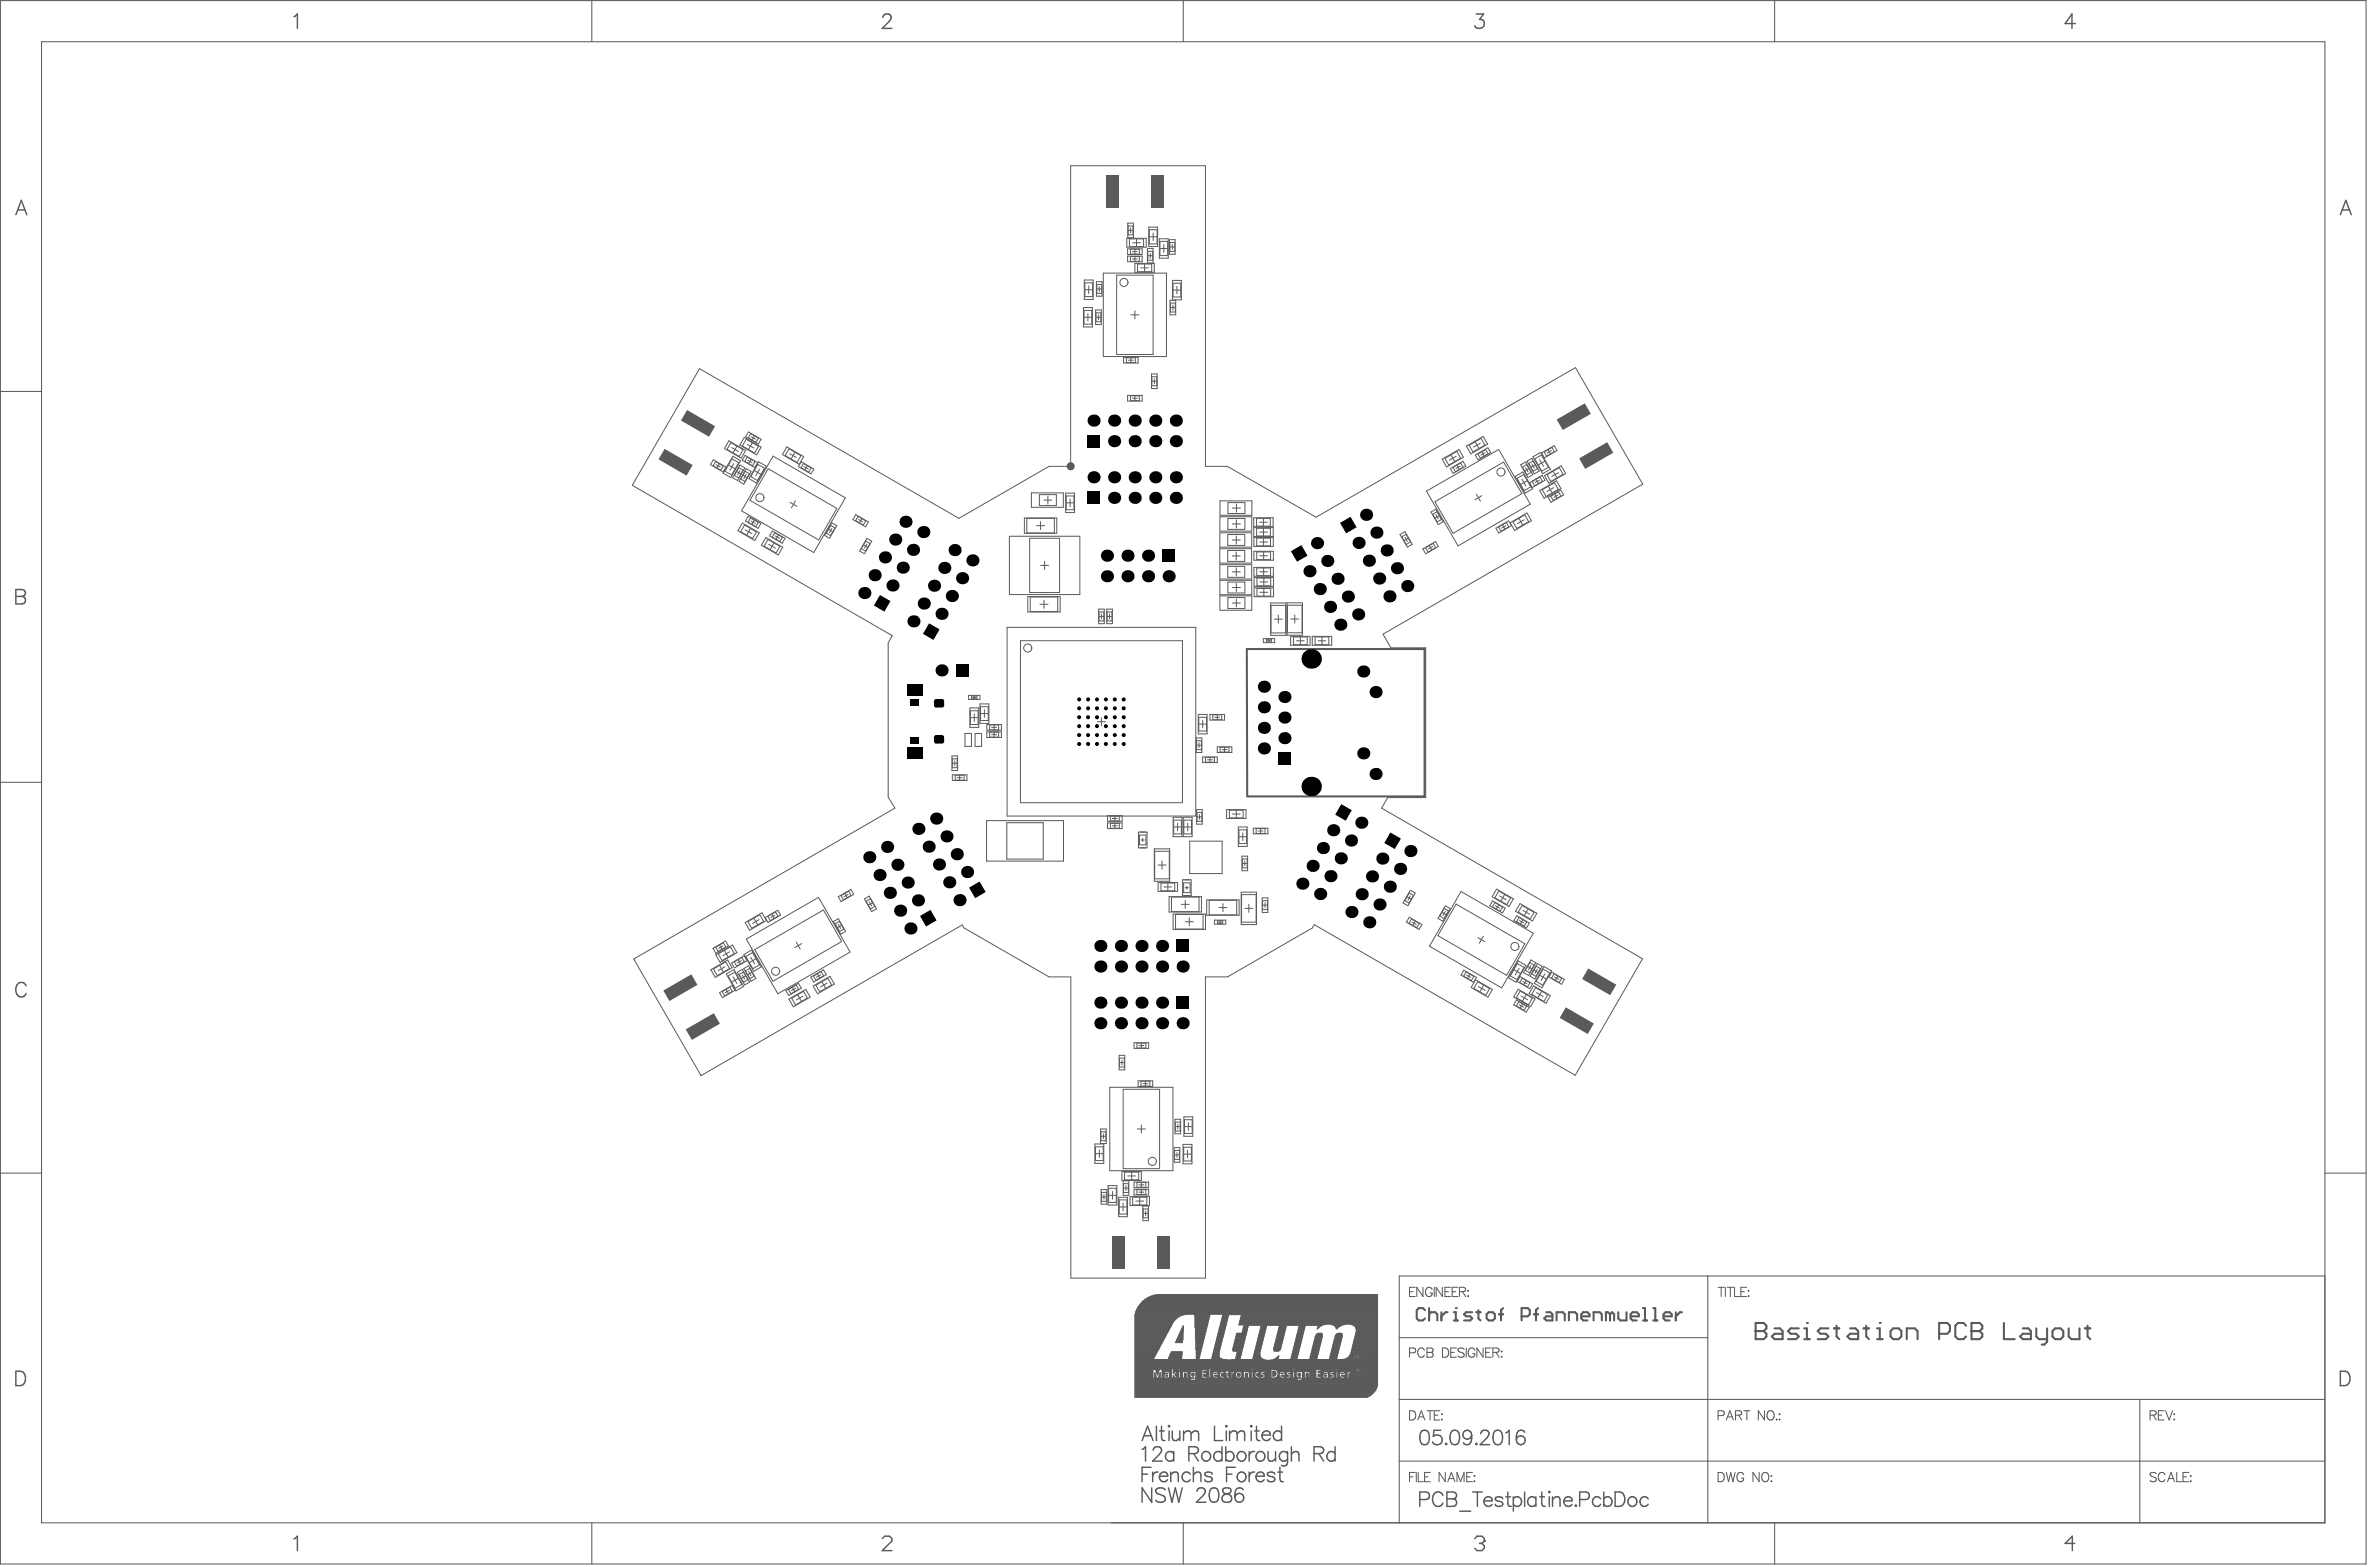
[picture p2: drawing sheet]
<svg xmlns="http://www.w3.org/2000/svg" width="974mm" height="644mm" viewBox="0 0 974 644" stroke-linecap="round" stroke-linejoin="round" font-family="sans-serif">
<g fill="none" stroke="#5a5a5a" stroke-width=".41">
<path d="M466.4 540h99.8M466.6 539.3h99.6M466.6 539.5h99.6M466.6 539.6h99.6M466.6 539.8h99.6M466.8 538.8h99.4M466.8 539h99.4M466.8 539.1h99.4M467 538.5h99.2M467 538.6h99.2M467.1 538.1h99.1M467.1 538.3h99.1"/>
<path d="M467.3 537.9h98.9M467.3 537.6h98.9M467.3 537.8h98.9M467.5 537.4h98.7M467.6 537.1h98.6M467.6 537.3h98.6M467.8 536.8h98.4M467.8 536.9h98.4M468 536.6h98.2M468.1 536.4h98.1M468.3 536.1h97.9M468.3 536.3h97.9"/>
<path d="M468.5 535.9h97.7M468.6 535.7h97.6M468.8 535.6h97.4M469 535.2h97.2M469 535.4h97.2M469.2 535.1h97M469.3 534.9h96.9M469.5 534.7h96.7M469.7 534.6h96.5M469.8 534.4h96.4M470.2 534.2h96M470.3 534.1h95.9"/>
<path d="M470.5 533.9h95.7M470.7 533.7h95.5M471 533.6h95.2M471.2 533.4h95M471.5 533.2h94.7M471.9 533h94.3M472.2 532.9h94M472.5 532.7h93.7M472.9 532.5h93.3M473.4 532.4h92.8M473.9 532.2h92.3M474.4 532h91.8"/>
<path d="M475.4 531.9h90.8M466.4 544.7h15.1M466.4 544.9h14.9M466.4 545h14.9M466.4 545.2h14.8M466.4 545.4h14.8M466.4 545.6h14.6M466.4 545.7h14.4M466.4 545.9h14.4M466.4 546.1h14.3M466.4 546.2h14.3M466.4 546.4h14.1"/>
<path d="M466.4 546.6h14.1M466.4 546.7h13.9M466.4 546.9h13.9M466.4 547.1h13.7M466.4 547.2h13.7M466.4 547.4h13.6M466.4 547.6h13.6M466.4 547.7h13.4M466.4 547.9h13.2M466.4 548.1h13.2M466.4 548.3h13.1M466.4 548.4h13.1"/>
<path d="M466.4 548.6h12.9M466.4 548.8h12.9M466.4 548.9h12.7M466.4 549.1h12.7M466.4 549.3h12.6M466.4 549.4h12.6M466.4 549.6h12.4M466.4 549.8h12.4M466.4 549.9h12.2M466.4 558.2h7.8M466.4 558.4h7.7M466.4 551.5h11.4"/>
<path d="M466.4 551.6h11.4M466.4 551.8h11.2M466.4 552h11.2M466.4 552.1h11M466.4 552.3h11M466.4 552.5h10.9M466.4 552.7h10.7M466.4 552.8h10.7M466.4 553h10.5M466.4 553.2h10.5M466.4 553.3h10.4M466.4 553.5h10.4"/>
<path d="M466.4 553.7h10.2M466.4 553.8h10.2M466.4 554h10M466.4 554.2h10M466.4 554.3h9.9M466.4 554.5h9.9M466.4 554.7h9.7M466.4 554.8h9.7M466.4 555h9.5M466.4 555.2h9.3M466.4 555.4h9.3M466.4 555.5h9.2"/>
<path d="M466.4 555.7h9.2M466.4 555.9h9M466.4 556h9M466.4 556.2h8.8M466.4 556.4h8.8M466.4 556.5h8.7M466.4 556.7h8.7M466.4 556.9h8.5M466.4 557h8.5M466.4 557.2h8.3M466.4 557.4h8.2M466.4 557.6h8.2"/>
<path d="M466.4 557.7h8M466.4 557.9h8M466.4 550.1h12.2M466.4 550.3h12.1M466.4 550.5h11.9M466.4 550.6h11.9M466.4 550.8h11.7M466.4 551h11.7M466.4 551.1h11.5M466.4 541h18.3M466.4 541.2h18M466.4 541.3h17.8"/>
<path d="M466.4 541.5h17.5M466.4 541.7h17.3M466.4 541.8h17.1M466.4 542h17M466.4 542.2h16.8M466.4 542.3h16.6M466.4 542.5h16.4M466.4 542.7h16.3M466.4 542.8h16.1M466.4 543h15.9M466.4 543.2h15.9M466.4 543.4h15.8"/>
<path d="M466.4 543.5h15.6M466.4 543.7h15.6M466.4 543.9h15.4M466.4 544h15.4M466.4 544.2h15.3M466.4 544.4h15.3M466.4 551.3h11.5M466.4 558.1h7.8M466.4 544.5h15.1M466.4 540.1h21M466.4 540.3h20M466.4 540.5h19.5"/>
<path d="M466.4 540.7h19M466.4 540.8h18.6M466.4 558.6h37.8M466.4 558.7h54M466.4 558.9h99.8M466.4 559.1h99.8M466.4 559.2h99.8M466.4 559.4h99.8M466.4 559.6h99.8M466.4 559.8h99.8M466.4 559.9h99.8M480.1 558.2h5.6"/>
<path d="M480.1 558.4h5.6M480.3 557.7h5.4M480.3 557.9h5.4M480.3 558.1h5.4M480.5 557.4h5.2M480.5 557.6h5.2M480.7 557h5M480.7 557.2h5M480.8 556.5h5.1M480.8 556.7h5.1M480.8 556.9h4.9M481 556.2h4.9"/>
<path d="M481 556.4h4.9M481.2 555.9h4.7M481.2 556h4.7M481.3 555.5h4.6M481.3 555.7h4.6M481.5 555.4h4.4M483 551.6h3.1M483.2 551.5h2.9M483.2 551.3h2.9M483.4 551h2.7M483.4 551.1h2.7M483.5 550.5h2.7"/>
<path d="M483.5 550.6h2.6M483.5 550.8h2.6M483.7 550.1h2.5M483.7 550.3h2.5M483.9 549.8h2.3M483.9 549.9h2.3M484 549.4h2.2M484 549.6h2.2M484.2 549.1h2M484.2 549.3h2M484.4 548.8h1.8M484.4 548.9h1.8"/>
<path d="M484.5 548.3h1.7M484.5 548.4h1.7M484.5 548.6h1.7M484.7 547.9h1.5M484.7 548.1h1.5M484.9 547.6h1.3M484.9 547.7h1.3M485 547.2h1.4M485 547.4h1.4M485.2 546.9h1.2M485.2 547.1h1.2M485.4 546.4h1"/>
<path d="M485.4 546.6h1M485.4 546.7h1M485.6 546.1h.8M485.6 546.2h.8M485.7 545.7h.7M485.7 545.9h.7M485.9 545.4h.5M485.9 545.6h.5M486.1 545h.3M486.1 545.2h.3M486.2 544.7h.2M486.2 544.9h.2"/>
<path d="M491 541h6.1M491 541.2h6.1M491 540.1h6.4M491 540.3h6.2M491 540.5h6.2M491 540.7h6.2M491 540.8h6.2M491.1 544.7h5.1M491.1 544.9h5.1M491.1 545h5.1M491.1 545.2h4.9M491.1 545.4h4.9"/>
<path d="M491.1 545.6h4.9M491.1 541.3h6M491.1 541.5h6M491.1 541.7h5.8M491.1 541.8h5.8M491.1 542h5.8M491.1 542.2h5.8M491.1 542.3h5.6M491.1 542.5h5.6M491.1 542.7h5.6M491.1 542.8h5.6M491.1 543h5.4"/>
<path d="M491.1 543.2h5.4M491.1 543.4h5.4M491.1 543.5h5.4M491.1 543.7h5.4M491.1 543.9h5.3M491.1 544h5.3M491.1 544.2h5.3M491.1 544.4h5.3M491.1 544.5h5.1M491.3 545.7h4.7M491.3 545.9h4.6M491.3 546.1h4.6"/>
<path d="M491.3 546.2h4.6M491.3 546.4h4.6M491.3 546.6h4.4M491.3 546.7h4.4M491.3 546.9h4.4M491.3 547.1h4.4M491.3 547.2h4.2M491.3 547.4h4.2M491.3 547.6h4.2M491.3 547.7h4.2M491.3 547.9h4.1M491.3 548.1h4.1"/>
<path d="M491.3 548.3h4.1M491.3 548.4h4.1M491.3 548.6h3.9M491.3 548.8h3.9M491.3 548.9h3.9M491.3 549.1h3.9M491.3 549.3h3.7M491.3 549.4h3.7M491.3 549.6h3.7M491.3 549.8h3.7M491.3 549.9h3.6M491.3 550.1h3.6"/>
<path d="M491.5 551.5h3M491.5 551.6h3M491.5 551.8h3M491.5 552h2.8M491.5 552.1h2.8M491.5 552.3h2.8M491.5 552.5h2.8M491.5 552.7h2.7M491.5 552.8h2.7M491.5 553h2.7M491.5 553.2h2.7M491.5 553.3h2.5"/>
<path d="M491.5 553.5h2.5M491.5 553.7h2.5M491.5 553.8h2.5M491.5 554h2.3M491.5 554.2h2.3M491.5 554.3h2.3M491.5 554.5h2.3M491.5 550.3h3.4M491.5 550.5h3.4M491.5 550.6h3.2M491.5 550.8h3.2M491.5 551h3.2"/>
<path d="M491.5 551.1h3.2M491.5 551.3h3M491.6 558.2h1.2M491.6 558.4h1.2M491.6 554.7h2.1M491.6 554.8h2.1M491.6 555h2.1M491.6 555.2h2.1M491.6 555.4h1.9M491.6 555.5h1.9M491.6 555.7h1.9M491.6 555.9h1.9"/>
<path d="M491.6 556h1.7M491.6 556.2h1.7M491.6 556.4h1.7M491.6 556.5h1.7M491.6 556.7h1.6M491.6 556.9h1.6M491.6 557h1.6M491.6 557.2h1.6M491.6 557.4h1.4M491.6 557.6h1.4M491.6 557.7h1.4M491.6 557.9h1.4"/>
<path d="M491.6 558.1h1.2M497.9 558.4h4.7M498.1 558.2h4M498.1 557.7h3.2M498.1 557.9h3.3M498.1 558.1h3.7M498.2 557h2.9M498.2 557.2h2.9M498.2 557.4h2.9M498.2 557.6h3.1M498.4 556.4h2.7M498.4 556.5h2.7"/>
<path d="M498.4 556.7h2.7M498.4 556.9h2.7M498.6 555.7h2.5M498.6 555.9h2.5M498.6 556h2.5M498.6 556.2h2.5M498.7 555h2.6M498.7 555.2h2.6M498.7 555.4h2.4M498.7 555.5h2.4M498.9 554.3h2.5M498.9 554.5h2.5"/>
<path d="M498.9 554.7h2.4M498.9 554.8h2.4M499.1 553.7h2.5M499.1 553.8h2.5M499.1 554h2.3M499.1 554.2h2.3M499.3 553h2.5M499.3 553.2h2.5M499.3 553.3h2.3M499.3 553.5h2.3M499.4 552.3h2.6M499.4 552.5h2.6"/>
<path d="M499.4 552.7h2.4M499.4 552.8h2.4M499.6 551.6h2.5M499.6 551.8h2.5M499.6 552h2.4M499.6 552.1h2.4M499.8 551.5h2.3M499.8 551h2.5M499.8 551.1h2.5M499.8 551.3h2.3M499.9 550.3h2.6M499.9 550.5h2.6"/>
<path d="M499.9 550.6h2.4M499.9 550.8h2.4M500.1 549.6h2.5M500.1 549.8h2.5M500.1 549.9h2.4M500.1 550.1h2.4M500.3 548.9h2.5M500.3 549.1h2.5M500.3 549.3h2.5M500.3 549.4h2.3M500.4 548.3h2.6M500.4 548.4h2.6"/>
<path d="M500.4 548.6h2.6M500.4 548.8h2.4M500.6 547.6h2.5M500.6 547.7h2.5M500.6 547.9h2.5M500.6 548.1h2.4M500.8 546.9h2.5M500.8 547.1h2.5M500.8 547.2h2.5M500.8 547.4h2.3M500.9 546.2h2.6M500.9 546.4h2.6"/>
<path d="M500.9 546.6h2.6M500.9 546.7h2.4M501.1 545.6h2.5M501.1 545.7h2.5M501.1 545.9h2.5M501.1 546.1h2.4M501.3 545h2.5M501.3 545.2h2.5M501.3 545.4h2.3M501.4 544.7h2.4M501.4 544.9h2.4M501.4 544.4h2.6"/>
<path d="M501.4 544.5h2.6M501.6 543.7h2.6M501.6 543.9h2.6M501.6 544h2.4M501.6 544.2h2.4M501.8 543h2.5M501.8 543.2h2.5M501.8 543.4h2.4M501.8 543.5h2.4M502 542.3h2.5M502 542.5h2.5M502 542.7h2.3"/>
<path d="M502 542.8h2.3M502.1 541.7h2.6M502.1 541.8h2.6M502.1 542h2.4M502.1 542.2h2.4M502.3 541h2.5M502.3 541.2h2.5M502.3 541.3h2.4M502.3 541.5h2.4M502.5 540.3h2.5M502.5 540.5h2.5M502.5 540.7h2.3"/>
<path d="M502.5 540.8h2.3M502.6 540.1h63.6M506.2 558.6h13.3M506.5 554.7h4.1M506.7 553.8h4M506.7 554h4M506.7 554.2h4M506.7 554.3h4M506.7 554.5h3.9M506.7 554.8h3.9M506.7 555h3.9M506.9 553.2h4"/>
<path d="M506.9 553.3h4M506.9 553.5h4M506.9 553.7h4M506.9 555.2h3.5M507 552.5h4.1M507 552.7h4.1M507 552.8h4.1M507 553h4.1M507.2 551.8h4.1M507.2 552h4.1M507.2 552.1h4.1M507.2 552.3h4.1"/>
<path d="M507.4 551.5h4M507.4 551.6h4M507.4 551.1h4M507.4 551.3h4M507.5 550.5h4.1M507.5 550.6h4.1M507.5 550.8h4.1M507.5 551h4.1M507.7 549.8h4.1M507.7 549.9h4.1M507.7 558.4h2M507.7 550.1h4.1"/>
<path d="M507.7 550.3h4.1M507.9 549.1h4M507.9 549.3h4M507.9 549.4h4M507.9 549.6h4M507.9 558.2h1.8M507.9 557.7h2M507.9 557.9h1.8M507.9 558.1h1.8M508 548.4h4.1M508 548.6h4.1M508 548.8h4.1"/>
<path d="M508 548.9h4.1M508 557h2.1M508 557.2h1.9M508 557.4h1.9M508 557.6h1.9M508.2 547.7h4.1M508.2 547.9h4.1M508.2 548.1h4.1M508.2 548.3h4.1M508.2 556.4h2M508.2 556.5h1.9M508.2 556.7h1.9"/>
<path d="M508.2 556.9h1.9M508.4 555.7h2M508.4 555.9h1.8M508.4 556h1.8M508.4 556.2h1.8M508.6 555.4h1.8M508.6 555.5h1.8M509.1 544.4h35M509.2 543.7h57M509.2 543.9h57M509.2 544h57M509.2 544.2h35.9"/>
<path d="M509.4 543h56.8M509.4 543.2h56.8M509.4 543.4h56.8M509.4 543.5h56.8M509.6 542.5h56.6M509.6 542.7h56.6M509.6 542.8h56.6M509.7 541.8h56.5M509.7 542h56.5M509.7 542.2h56.5M509.7 542.3h56.5M509.9 541.2h56.3"/>
<path d="M509.9 541.3h56.3M509.9 541.5h56.3M509.9 541.7h56.3M510.1 541h56.1M510.1 540.5h56.1M510.1 540.7h56.1M510.1 540.8h56.1M510.2 540.3h56M510.4 547.6h2M510.6 546.9h2M510.6 547.1h1.8M510.6 547.2h1.8"/>
<path d="M510.6 547.4h1.8M510.7 546.2h2.1M510.7 546.4h1.9M510.7 546.6h1.9M510.7 546.7h1.9M510.9 545.6h2M510.9 545.7h1.9M510.9 545.9h1.9M510.9 546.1h1.9M511.1 544.9h2M511.1 545h1.8M511.1 545.2h1.8"/>
<path d="M511.1 545.4h1.8M511.3 544.7h1.8M511.3 544.5h32.3M514.8 558.4h4.4M515 558.2h3.9M515 557.7h3.2M515 557.9h3.4M515 558.1h3.5M515.1 557h2.9M515.1 557.2h2.9M515.1 557.4h2.9M515.1 557.6h3.1"/>
<path d="M515.3 556.4h2.6M515.3 556.5h2.6M515.3 556.7h2.6M515.3 556.9h2.6M515.5 555.7h2.4M515.5 555.9h2.4M515.5 556h2.4M515.5 556.2h2.4M515.7 555h2.3M515.7 555.2h2.3M515.7 555.4h2.3M515.7 555.5h2.2"/>
<path d="M515.8 554.3h2.4M515.8 554.5h2.4M515.8 554.7h2.4M515.8 554.8h2.2M516 553.7h2.4M516 553.8h2.4M516 554h2.4M516 554.2h2.2M516.2 553h2.3M516.2 553.2h2.3M516.2 553.3h2.3M516.2 553.5h2.2"/>
<path d="M516.3 552.3h2.4M516.3 552.5h2.4M516.3 552.7h2.4M516.3 552.8h2.2M516.5 551.6h2.4M516.5 551.8h2.4M516.5 552h2.4M516.5 552.1h2.2M516.7 551.5h2.2M516.7 551h2.3M516.7 551.1h2.3M516.7 551.3h2.3"/>
<path d="M516.8 550.3h2.4M516.8 550.5h2.4M516.8 550.6h2.4M516.8 550.8h2.2M517 549.6h2.4M517 549.8h2.4M517 549.9h2.4M517 550.1h2.2M517.2 548.9h2.3M517.2 549.1h2.3M517.2 549.3h2.3M517.2 549.4h2.2"/>
<path d="M517.3 548.3h2.4M517.3 548.4h2.4M517.3 548.6h2.4M517.3 548.8h2.2M517.5 547.6h2.4M517.5 547.7h2.4M517.5 547.9h2.4M517.5 548.1h2.2M517.7 546.9h2.3M517.7 547.1h2.3M517.7 547.2h2.3M517.7 547.4h2.2"/>
<path d="M517.9 546.2h2.3M517.9 546.4h2.3M517.9 546.6h2.3M517.9 546.7h2.1M518 545.6h2.4M518 545.7h2.4M518 545.9h2.4M518 546.1h2.2M518.2 544.9h2.4M518.2 545h2.4M518.2 545.2h2.4M518.2 545.4h2.2"/>
<path d="M518.4 544.7h2.2M522.2 558.7h44M523.1 558.6h43.1M523.4 554h3.1M523.4 554.2h2.9M523.4 554.3h2.9M523.4 554.5h2.7M523.4 554.7h2.7M523.6 558.4h1.7M523.6 553.3h3M523.6 553.5h2.9M523.6 553.7h2.9"/>
<path d="M523.6 553.8h2.9M523.6 554.8h2.4M523.6 555h2.2M523.8 552.7h3M523.8 552.8h2.8M523.8 553h2.8M523.8 553.2h2.8M523.8 555.2h1.7M523.9 558.2h1.6M523.9 552h3.1M523.9 552.1h2.9M523.9 552.3h2.9"/>
<path d="M523.9 552.5h2.9M524.1 551.5h2.9M524.1 551.6h2.9M524.1 551.8h2.9M524.1 551.3h3.1M524.3 550.6h3M524.3 550.8h2.9M524.3 551h2.9M524.3 551.1h2.9M524.3 558.1h1.2M524.4 549.9h3.1M524.4 557.9h1.1"/>
<path d="M524.4 550.1h2.9M524.4 550.3h2.9M524.4 550.5h2.9M524.6 549.3h3.1M524.6 549.4h2.9M524.6 549.6h2.9M524.6 549.8h2.9M524.8 548.6h3M524.8 548.8h2.9M524.8 548.9h2.9M524.8 549.1h2.9M524.8 557.7h.7"/>
<path d="M525 547.9h3M525 548.1h2.8M525 548.3h2.8M525 548.4h2.8M525 557.6h.6M525.1 547.2h3.1M525.1 547.4h2.9M525.1 547.6h2.9M525.1 547.7h2.9M525.1 557.4h.5M525.3 546.6h3M525.3 546.7h2.9"/>
<path d="M525.3 546.9h2.9M525.3 547.1h2.9M525.3 557.2h.3M525.5 545.9h3M525.5 546.1h2.8M525.5 546.2h2.8M525.5 546.4h2.8M525.5 557h.1M525.6 545.2h3.1M525.6 545.4h2.9M525.6 545.6h2.9M525.6 545.7h2.9"/>
<path d="M525.8 544.7h2.9M525.8 544.9h2.9M525.8 545h2.9M530.5 558.2h2.6M530.5 558.4h2.6M530.5 558.1h2.6M530.7 557.4h2.5M530.7 557.6h2.5M530.7 557.7h2.5M530.7 557.9h2.5M530.9 556.7h2.5M530.9 556.9h2.5"/>
<path d="M530.9 557h2.5M530.9 557.2h2.5M531 556h2.6M531 556.2h2.6M531 556.4h2.6M531 556.5h2.6M531.2 555.4h2.5M531.2 555.5h2.5M531.2 555.7h2.5M531.2 555.9h2.5M531.4 554.7h2.5M531.4 554.8h2.5"/>
<path d="M531.4 555h2.5M531.4 555.2h2.5M531.5 554h2.6M531.5 554.2h2.6M531.5 554.3h2.6M531.5 554.5h2.6M531.7 553.3h2.6M531.7 553.5h2.6M531.7 553.7h2.6M531.7 553.8h2.6M531.9 552.7h2.5M531.9 552.8h2.5"/>
<path d="M531.9 553h2.5M531.9 553.2h2.5M532.1 552h2.5M532.1 552.1h2.5M532.1 552.3h2.5M532.1 552.5h2.5M532.2 551.5h2.6M532.2 551.6h2.6M532.2 551.8h2.6M532.2 551.3h2.6M532.4 550.6h2.5M532.4 550.8h2.5"/>
<path d="M532.4 551h2.5M532.4 551.1h2.5M532.6 549.9h2.5M532.6 550.1h2.5M532.6 550.3h2.5M532.6 550.5h2.5M532.7 549.3h2.6M532.7 549.4h2.6M532.7 549.6h2.6M532.7 549.8h2.6M532.9 548.6h2.5M532.9 548.8h2.5"/>
<path d="M532.9 548.9h2.5M532.9 549.1h2.5M533.1 547.9h2.5M533.1 548.1h2.5M533.1 548.3h2.5M533.1 548.4h2.5M533.2 547.2h2.6M533.2 547.4h2.6M533.2 547.6h2.6M533.2 547.7h2.6M533.4 546.6h2.5M533.4 546.7h2.5"/>
<path d="M533.4 546.9h2.5M533.4 547.1h2.5M533.6 545.9h2.5M533.6 546.1h2.5M533.6 546.2h2.5M533.6 546.4h2.5M533.7 545.2h2.6M533.7 545.4h2.6M533.7 545.6h2.6M533.7 545.7h2.6M533.9 544.7h2.6M533.9 544.9h2.6"/>
<path d="M533.9 545h2.6M538.3 558.2h2.9M538.3 558.4h2.9M538.3 557.9h3.1M538.3 558.1h3.1M538.5 557.2h3M538.5 557.4h3M538.5 557.6h2.9M538.5 557.7h2.9M538.6 556.5h3.1M538.6 556.7h3.1M538.6 556.9h2.9"/>
<path d="M538.6 557h2.9M538.8 555.9h3.1M538.8 556h3.1M538.8 556.2h2.9M538.8 556.4h2.9M539 555.2h3M539 555.4h3M539 555.5h2.9M539 555.7h2.9M539.2 554.5h3M539.2 554.7h3M539.2 554.8h2.8"/>
<path d="M539.2 555h2.8M539.3 553.8h3.1M539.3 554h3.1M539.3 554.2h2.9M539.3 554.3h2.9M539.5 553.2h3M539.5 553.3h3M539.5 553.5h2.9M539.5 553.7h2.9M539.7 552.5h3M539.7 552.7h3M539.7 552.8h2.8"/>
<path d="M539.7 553h2.8M539.8 551.8h3.1M539.8 552h3.1M539.8 552.1h2.9M539.8 552.3h2.9M540 551.5h2.9M540 551.6h2.9M540 551.1h3M540 551.3h3M540.2 550.5h3M540.2 550.6h3M540.2 550.8h2.8"/>
<path d="M540.2 551h2.8M540.3 549.8h3.1M540.3 549.9h3.1M540.3 550.1h2.9M540.3 550.3h2.9M540.5 549.1h3.1M540.5 549.3h3.1M540.5 549.4h2.9M540.5 549.6h2.9M540.7 548.8h2.9M540.7 548.9h2.9M540.8 548.4h2.8"/>
<path d="M540.8 548.6h2.8M541 548.3h2.6M541.2 548.1h2.4M541.4 545.9h.3M541.4 546.1h.1M541.4 547.9h2M541.5 545.2h.9M541.5 545.4h.7M541.5 545.6h.5M541.5 545.7h.4M541.7 544.7h1.5M541.7 544.9h1.2"/>
<path d="M541.7 545h1M541.7 547.7h1.5M546.4 558.2h3.1M546.4 558.4h2.9M546.4 557.9h3.1M546.4 558.1h3.1M546.6 557.2h3M546.6 557.4h3M546.6 557.6h3M546.6 557.7h2.9M546.8 556.5h3M546.8 556.7h3"/>
<path d="M546.8 556.9h3M546.8 557h2.8M546.9 555.9h3.1M546.9 556h3.1M546.9 556.2h3.1M546.9 556.4h2.9M546.9 544.2h6.3M547.1 555.2h3M547.1 555.4h3M547.1 555.5h3M547.1 555.7h2.9M547.3 554.5h3"/>
<path d="M547.3 554.7h3M547.3 554.8h3M547.3 555h2.8M547.4 553.8h3.1M547.4 554h3.1M547.4 554.2h3.1M547.4 554.3h2.9M547.6 553.2h3.1M547.6 553.3h3.1M547.6 553.5h3.1M547.6 553.7h2.9M547.6 544.4h4.6"/>
<path d="M547.8 552.5h3M547.8 552.7h3M547.8 552.8h3M547.8 553h2.9M547.9 551.8h3.1M547.9 552h3.1M547.9 552.1h3.1M547.9 552.3h2.9M548.1 551.5h3.1M548.1 551.6h2.9M548.1 551.1h3.1M548.1 551.3h3.1"/>
<path d="M548.1 544.5h3.6M548.3 544.7h3M548.3 550.5h3M548.3 550.6h3M548.3 550.8h3M548.3 551h2.9M548.5 549.8h3M548.5 549.9h3M548.5 550.1h3M548.5 550.3h2.8M548.6 544.9h2.4M548.6 549.3h3.1"/>
<path d="M548.6 549.4h3.1M548.6 549.6h2.9M548.8 545h1.9M548.8 545.2h1.5M548.8 548.8h2.9M548.8 548.9h2.9M548.8 549.1h2.9M549 545.4h1.1M549 548.4h2.7M549 548.6h2.8M549.1 545.6h.9M549.1 545.7h.7"/>
<path d="M549.1 545.9h.5M549.1 548.3h2.6M549.3 546.1h.2M549.3 548.1h2.4M549.5 547.9h2M549.8 547.7h1.5M552.3 558.4h4.3M553 558.2h3.6M553.4 558.1h3.2M553.7 557.9h2.9M553.9 557.7h2.7M554.2 557.6h2.4"/>
<path d="M554.4 557.4h2.2M554.5 557h1.7M554.5 557.2h2.1M554.7 556.9h11.5M554.9 556.5h11.3M554.9 556.7h11.3M554.9 544.2h11.3M555.1 556.2h11.1M555.1 556.4h11.1M555.2 555.5h11M555.2 555.7h11M555.2 555.9h11"/>
<path d="M555.2 556h11M555.4 554.8h10.8M555.4 555h10.8M555.4 555.2h10.8M555.4 555.4h10.8M555.6 554.2h10.6M555.6 554.3h10.6M555.6 554.5h10.6M555.6 554.7h10.6M555.7 553.5h10.5M555.7 553.7h10.5M555.7 553.8h10.5"/>
<path d="M555.7 554h10.5M555.7 544.4h10.5M555.9 552.8h10.3M555.9 553h10.3M555.9 553.2h10.3M555.9 553.3h10.3M556.1 552.1h10.1M556.1 552.3h10.1M556.1 552.5h10.1M556.1 552.7h10.1M556.1 544.5h10.1M556.2 551.5h10"/>
<path d="M556.2 551.6h10M556.2 551.8h10M556.2 552h10M556.4 544.7h9.8M556.4 550.8h9.8M556.4 551h9.8M556.4 551.1h9.8M556.4 551.3h9.8M556.6 550.1h9.6M556.6 550.3h9.6M556.6 550.5h9.6M556.6 550.6h9.6"/>
<path d="M556.7 544.9h9.5M556.7 549.4h9.5M556.7 549.6h9.5M556.7 549.8h9.5M556.7 549.9h9.5M556.9 545h9.3M556.9 548.8h9.3M556.9 548.9h9.3M556.9 549.1h9.3M556.9 549.3h9.3M556.9 558.2h.7M556.9 558.4h.7"/>
<path d="M556.9 557.2h.7M556.9 557.4h.7M556.9 557.6h.7M556.9 557.7h.7M556.9 557.9h.7M556.9 558.1h.7M557.1 545.2h9.1M557.1 545.4h9.1M557.1 548.1h9.1M557.1 548.3h9.1M557.1 548.4h9.1M557.1 548.6h9.1"/>
<path d="M557.3 545.6h8.9M557.3 545.7h8.9M557.3 545.9h8.9M557.3 546.1h8.9M557.3 547.2h8.9M557.3 547.4h8.9M557.3 547.6h8.9M557.3 547.7h8.9M557.3 547.9h8.9M557.4 546.2h8.8M557.4 546.4h8.8M557.4 546.6h8.8"/>
<path d="M557.4 546.7h8.8M557.4 546.9h8.8M557.4 547.1h8.8M557.4 557h.2M557.9 558.2h.4M557.9 558.4h.4M557.9 557.7h.2M557.9 557.9h.2M557.9 558.1h.4M558.1 557h.8M558.1 557.2h.7M558.3 557.4h.5"/>
<path d="M558.3 557.6h.5M558.3 557.7h.3M558.4 557.9h.2M558.6 558.4h.5M558.8 558.2h.3M558.8 557.9h.3M558.8 558.1h.3M558.9 557.6h.2M558.9 557.7h.2M559.3 558.2h6.9M559.3 558.4h6.9M559.3 557h6.9"/>
<path d="M559.3 557.2h6.9M559.3 557.4h6.9M559.3 557.6h6.9M559.3 557.7h6.9M559.3 557.9h6.9M559.3 558.1h6.9M466.4 565h7.5M466.4 565.2h7.5M466.4 565.3h7.5M466.4 565.5h7.5M466.4 565.7h7.5M466.4 565.8h7.5"/>
<path d="M466.4 566h7.5M466.4 562.8h7.5M466.4 563h7.5M466.4 563.1h7.5M466.4 563.3h7.5M466.4 563.5h7.5M466.4 563.6h7.5M466.4 563.8h7.5M466.4 564h7.5M466.4 564.1h7.5M466.4 564.3h7.5M466.4 564.5h7.5"/>
<path d="M466.4 564.7h7.5M466.4 566.5h22.9M466.4 562.5h15.1M466.4 562.6h15.1M466.4 564.8h7.5M466.4 566.2h24.4M466.4 566.3h24.2M466.4 566.7h22.9M466.4 566.9h22.9M466.4 567h23M466.4 571.8h98.6M466.4 571.9h98.5"/>
<path d="M466.4 572.1h98.3M466.4 572.3h98.1M466.4 572.4h98M466.4 572.6h97.8M466.4 572.8h97.6M466.4 572.9h97.4M466.4 573.1h97.3M466.4 573.3h97.1M466.4 573.4h96.8M466.4 573.6h96.6M466.4 573.8h96.3M466.4 573.9h95.9"/>
<path d="M466.4 574.1h95.6M466.4 567.2h99.8M466.4 567.4h99.8M466.4 567.5h99.8M466.4 567.7h99.8M466.4 567.9h99.8M466.4 568h99.8M466.4 568.2h99.8M466.4 568.4h99.8M466.4 568.5h99.8M466.4 568.7h99.8M466.4 568.9h99.8"/>
<path d="M466.4 569h99.8M466.4 569.2h99.8M466.4 569.4h99.8M466.4 569.6h99.6M466.4 569.7h99.6M466.4 569.9h99.6M466.4 570.1h99.5M466.4 570.2h99.5M466.4 570.4h99.5M466.4 570.6h99.3M466.4 570.7h99.3M466.4 570.9h99.1"/>
<path d="M466.4 571.1h99.1M466.4 571.2h99M466.4 571.4h98.8M466.4 560.1h99.8M466.4 560.3h99.8M466.4 560.4h99.8M466.4 560.6h99.8M466.4 560.8h99.8M466.4 560.9h99.8M466.4 561.1h99.8M466.4 561.3h99.8M466.4 561.4h99.8"/>
<path d="M466.4 561.6h99.8M466.4 561.8h99.8M466.4 561.9h99.8M466.4 562.1h99.8M466.4 562.3h99.8M466.4 571.6h98.8M474.6 565h.5M474.6 565.2h.5M474.6 565.3h.5M474.6 565.5h.6M474.6 565.7h.6M474.6 565.8h.6"/>
<path d="M474.6 566h.8M474.6 564h.1M474.6 564.1h.1M474.6 564.3h.3M474.6 564.5h.3M474.6 564.7h.3M474.6 564.8h.3M474.9 562.8h1.5M475.1 563h1.3M475.1 563.1h1.3M475.1 563.3h1.2M475.2 563.5h1.1"/>
<path d="M475.2 563.6h1.1M475.2 563.8h.9M475.4 564h.7M475.4 564.1h.7M475.4 564.3h.7M475.6 565h.1M475.6 564.5h.3M475.6 564.7h.3M475.6 564.8h.3M476.1 565.8h.8M476.1 566h.8M476.3 565.3h.6"/>
<path d="M476.3 565.5h.6M476.3 565.7h.6M476.4 565h.5M476.4 565.2h.5M476.4 564.8h.5M476.6 564.3h.3M476.6 564.5h.3M476.6 564.7h.3M476.8 563.8h.1M476.8 564h.1M476.8 564.1h.1M477.6 565h.9"/>
<path d="M477.6 565.2h.9M477.6 565.3h.9M477.6 565.5h.9M477.6 565.7h.9M477.6 565.8h1M477.6 566h1.2M477.6 562.8h3.9M477.6 563h3.9M477.6 563.1h3.9M477.6 563.3h3.9M477.6 563.5h3.9M477.6 563.6h1.2"/>
<path d="M477.6 563.8h1M477.6 564h1M477.6 564.1h1M477.6 564.3h2.4M477.6 564.5h2.4M477.6 564.7h1.2M477.6 564.8h1M479 564.1h1M479.1 565.2h.9M479.1 565.3h.9M479.1 565.5h.7M479.3 565h.7"/>
<path d="M479.8 566h.3M480.3 563.6h1.2M480.5 563.8h1M480.5 564h1M480.7 565h.8M480.7 565.2h.8M480.7 565.3h.8M480.7 565.5h.8M480.7 565.7h.8M480.7 565.8h.8M480.7 566h.8M480.7 564.1h.8"/>
<path d="M480.7 564.3h.8M480.7 564.5h.8M480.7 564.7h.8M480.7 564.8h.8M482.2 565.2h.1M482.2 565.3h.3M482.2 565.5h.5M482.2 565.7h.5M482.2 565.8h.6M482.2 566h.8M482.2 562.8h2.2M482.2 563h2.2"/>
<path d="M482.2 563.1h11.8M482.2 563.3h11.8M482.2 563.5h11.8M482.2 563.6h.6M482.2 563.8h.5M482.2 564h.5M482.2 564.1h.3M482.2 564.3h.1M482.2 562.5h14.7M482.2 562.6h2.2M482.8 564.7h1.6M482.8 564.8h1.6"/>
<path d="M483 565h1.4M483 564.5h1.4M483.2 565.2h1.2M483.2 564.1h1.2M483.2 564.3h1.2M483.4 565.3h1M483.4 565.5h1M483.4 564h1M483.5 565.7h.9M483.5 563.8h.9M483.7 565.8h.7M483.7 563.6h.7"/>
<path d="M483.9 566h.5M485 565h1.1M485 565.2h1.1M485 565.3h1.1M485 565.5h1.1M485 565.7h1.1M485 565.8h1.1M485 566h1.1M485 562.8h9M485 563h9M485 563.6h1.1M485 563.8h1.1"/>
<path d="M485 564h1.1M485 564.1h1.1M485 564.3h1.1M485 564.5h1.1M485 564.7h1.1M485 562.6h11.9M485 564.8h1.1M486.6 563.6h.3M486.7 565h.9M486.7 565.2h.9M486.7 565.3h.9M486.7 565.5h.9"/>
<path d="M486.7 565.7h.9M486.7 565.8h.9M486.7 566h.9M486.7 564.3h.9M486.7 564.5h.9M486.7 564.7h.9M486.7 564.8h.9M486.9 564.1h.7M487.9 563.6h1.7M488.1 563.8h1.3M488.3 565h.8M488.3 565.2h.8"/>
<path d="M488.3 565.3h.8M488.3 565.5h.8M488.3 565.7h1M488.3 565.8h1.1M488.3 566h1.3M488.3 564h1M488.3 564.1h.8M488.3 564.3h.8M488.3 564.5h.8M488.3 564.7h.8M488.3 564.8h.8M489.6 566.5h.9"/>
<path d="M489.8 565h1M489.8 565.2h1M489.8 564.3h1M489.8 564.5h1M489.8 564.7h1M489.8 564.8h1M490 565.3h.6M490 564.1h.6M490.1 565.5h.4M490.5 566h.3M490.6 563.6h.2M491 567h42.2"/>
<path d="M491.1 566.9h42M491.3 566.5h41.8M491.3 566.7h41.8M491.5 565h2.5M491.5 565.2h2.5M491.5 565.3h2.5M491.5 565.5h2.5M491.5 565.7h2.5M491.5 565.8h2.5M491.5 566h2.5M491.5 563.6h2.5M491.5 563.8h2.5"/>
<path d="M491.5 564h2.5M491.5 564.1h2.5M491.5 564.3h2.5M491.5 564.5h2.5M491.5 564.7h2.5M491.5 564.8h2.5M491.5 566.2h42.9M491.5 566.3h42.9M494.7 565h2.2M494.7 565.2h2.2M494.7 565.3h2.2M494.7 565.5h2.2"/>
<path d="M494.7 563.3h2.2M494.7 563.5h2.2M494.7 563.6h2.2M494.7 563.8h2.2M494.7 564h2.2M494.7 564.7h2.2M494.7 564.8h2.2M495.9 564.1h1M495.9 564.3h1M495.9 564.5h1M496 565.7h.9M496 565.8h.9"/>
<path d="M496 566h.9M496 562.8h.9M496 563h.9M496 563.1h.9M497.6 565h.8M497.6 565.2h.8M497.6 565.3h.8M497.6 565.5h.8M497.6 565.7h1M497.6 565.8h1.1M497.6 566h1.5M497.6 562.8h16.7"/>
<path d="M497.6 563h6.7M497.6 563.1h6.4M497.6 563.3h6.4M497.6 563.5h6.4M497.6 563.6h1.3M497.6 563.8h1.1M497.6 564h1M497.6 564.1h.8M497.6 564.3h.8M497.6 564.5h.8M497.6 564.7h.8M497.6 562.5h58.6"/>
<path d="M497.6 562.6h16.7M497.6 564.8h.8M498.9 565.2h2.4M498.9 564.5h1.2M499.1 565.3h2.2M499.1 564.1h.8M499.1 564.3h.8M499.3 565.5h1M500.1 563.6h1.9M500.3 563.8h1.3M500.4 565.5h1M500.4 565.7h1"/>
<path d="M500.4 565.8h1.2M500.4 566h1.6M500.4 564h1M500.6 565h.7M500.6 564.1h.8M500.6 564.3h.7M500.6 564.5h.7M500.6 564.7h.7M500.6 564.8h.7M502 565h2M502 565.2h2M502 564.5h2"/>
<path d="M502 564.7h2M502 564.8h2M502.1 565.3h1.9M502.1 564.3h1.9M502.3 565.5h1.7M502.3 564.1h1.7M503.1 565.7h.9M503.1 565.8h1.1M503.1 566h1.2M503.1 563.6h.4M503.1 563.8h.4M503.1 564h.4"/>
<path d="M504.7 565h1.3M504.7 565.2h1.3M504.7 565.3h1.3M504.7 563h9.6M504.7 563.1h17.7M504.7 563.3h17.7M504.7 563.5h17.7M504.7 564.1h1.3M504.7 564.3h1.3M504.7 564.5h1.3M504.7 564.7h1.3M504.7 564.8h1.3"/>
<path d="M504.8 565.5h1.2M505.2 563.6h.8M505.2 563.8h.8M505.2 564h.8M505.3 565.7h.7M505.3 565.8h.7M505.3 566h.7M506.5 565h1.4M506.5 565.2h1.4M506.5 565.3h1.4M506.5 565.5h1.4M506.5 565.7h1.5"/>
<path d="M506.5 565.8h1.7M506.5 566h2.1M506.5 563.6h.4M506.5 563.8h.2M506.7 564.3h1.2M506.7 564.5h1.2M506.7 564.7h1.2M506.7 564.8h1.2M507.4 563.6h1.2M507.4 563.8h.8M507.4 564h.6M507.4 564.1h.5"/>
<path d="M508.6 565h1.1M508.6 565.2h1.1M508.6 565.3h1M508.6 564.3h1M508.6 564.5h1.1M508.6 564.7h1.1M508.6 564.8h1.1M508.7 565.5h.7M508.7 564.1h.7M509.7 566h1.4M509.7 563.6h1.4M510.1 565.7h1"/>
<path d="M510.1 565.8h1M510.1 563.8h1M510.1 564h1M510.2 565.5h.9M510.2 564.1h.9M510.4 565h.7M510.4 565.2h.7M510.4 565.3h.7M510.4 564.3h.7M510.4 564.5h.7M510.4 564.7h.7M510.4 564.8h.7"/>
<path d="M511.8 565h1M511.8 565.2h1M511.8 565.3h1M511.8 565.5h1M511.8 565.7h1M511.8 565.8h1M511.8 566h1M511.8 563.6h.3M511.8 564.7h1M511.8 564.8h1M511.9 564.3h.9M511.9 564.5h.9"/>
<path d="M512.1 564.1h.5M513.1 563.6h1.2M513.3 563.8h1M513.3 564h1M513.5 565h.8M513.5 565.2h.8M513.5 565.3h.8M513.5 565.5h.8M513.5 565.7h.8M513.5 565.8h.8M513.5 566h.8M513.5 564.1h.8"/>
<path d="M513.5 564.3h.8M513.5 564.5h.8M513.5 564.7h.8M513.5 564.8h.8M515 565h.8M515 565.2h.8M515 565.3h.8M515 565.5h.8M515 565.7h1M515 565.8h1.2M515 566h1.5M515 562.8h7.4"/>
<path d="M515 563h7.4M515 563.6h1.3M515 563.8h1.2M515 564h1M515 564.1h.8M515 564.3h.8M515 564.5h.8M515 564.7h.8M515 562.6h16.4M515 564.8h.8M516.5 565h2.2M516.5 565.2h2.7"/>
<path d="M516.5 564.5h1.7M516.5 564.7h1.7M516.5 564.8h1.9M516.7 565.3h2.5M516.7 564.1h1.5M516.7 564.3h1.5M516.8 565.5h2.4M517.5 563.8h.9M517.5 564h.7M517.7 565.7h.5M517.7 565.8h.5M517.7 566h.5"/>
<path d="M517.7 563.6h.8M518.9 564.1h3.5M518.9 564.3h3.5M519 564.5h3.4M519.5 566h2.9M519.5 564.7h2.9M519.7 565.8h2.7M519.9 565h2.5M519.9 565.2h2.5M519.9 565.3h2.5M519.9 565.5h2.5M519.9 565.7h2.5"/>
<path d="M519.9 563.6h2.5M519.9 563.8h2.5M519.9 564h2.5M519.9 564.8h2.5M523.1 565h1.2M523.1 565.2h1.2M523.1 565.3h.8M523.1 565.5h.5M523.1 563.3h.7M523.1 563.5h1M523.1 563.6h1.2M523.1 563.8h1.2"/>
<path d="M523.1 564h1.3M523.1 564.1h1.3M523.1 564.3h1.3M523.1 564.5h1.3M523.1 564.7h1.3M523.1 564.8h1.3M524.1 566h2.4M524.1 562.8h7.3M524.4 565.8h1.9M524.6 563h6.8M524.8 565.7h1.3M524.8 563.1h16"/>
<path d="M525 565.3h1M525 565.5h1M525 563.3h15.8M525 563.5h15.8M525.1 565h.7M525.1 565.2h.7M525.1 563.6h1.4M525.1 563.8h1M525.1 564h1M525.1 564.8h.7M525.3 564.1h.7M525.3 564.3h.7"/>
<path d="M525.3 564.5h.5M525.3 564.7h.5M526.5 565.2h3.4M526.5 564.3h1M526.5 564.5h1M526.6 565.3h3.3M526.6 564.1h.9M526.8 565.5h1M527.7 563.6h1.5M527.8 566h1M527.8 563.8h1.2M528 565.5h1.9"/>
<path d="M528 565.7h.8M528 565.8h.8M528 564h.8M528 564.1h.8M528.2 565h1.1M528.2 564.3h.6M528.2 564.5h.6M528.2 564.7h.6M528.2 564.8h.8M529.5 564.1h1.9M529.5 564.3h1.9M529.7 564.5h1.7"/>
<path d="M530.2 566h1.2M530.2 564.7h1.2M530.4 565.8h1M530.4 564h1M530.4 564.8h1M530.5 565h.9M530.5 565.2h.9M530.5 565.3h.9M530.5 565.5h.9M530.5 565.7h.9M530.5 563.6h.9M530.5 563.8h.9"/>
<path d="M532.1 565h.6M532.1 565.2h.6M532.1 565.3h.6M532.1 565.5h.8M532.1 565.7h.8M532.1 565.8h1M532.1 566h1.3M532.1 562.8h8.7M532.1 563h8.7M532.1 563.6h1.1M532.1 563.8h1M532.1 564h.8"/>
<path d="M532.1 564.1h.8M532.1 564.3h.6M532.1 564.5h.6M532.1 564.7h.6M532.1 562.6h17M532.1 564.8h.6M533.4 565h1.2M533.4 564.5h1M533.4 564.7h1.2M533.4 566.5h.9M533.4 564.8h1.2M533.6 565.2h.8"/>
<path d="M533.6 565.3h.8M533.6 564.3h.8M533.7 565.5h.6M533.7 564.1h.6M534.1 566h.5M534.3 563.6h.3M534.4 565.8h.2M534.6 567h31.6M534.8 566.9h31.4M534.9 566.7h31.3M535.1 566.5h31.1M535.1 566.2h31.1"/>
<path d="M535.1 566.3h31.1M535.3 565h.8M535.3 565.2h.8M535.3 565.3h.8M535.3 565.5h.8M535.3 565.7h.8M535.3 565.8h.8M535.3 566h.8M535.3 563.6h.8M535.3 563.8h.8M535.3 564h.8M535.3 564.1h.8"/>
<path d="M535.3 564.3h.8M535.3 564.5h.8M535.3 564.7h.8M535.3 564.8h.8M536.8 565h1M536.8 565.2h1M536.8 565.3h1M536.8 565.5h1M536.8 565.7h1M536.8 565.8h1M536.8 566h1M536.8 563.6h.2"/>
<path d="M536.8 564.5h.8M536.8 564.7h1M536.8 564.8h1M537 564.1h.6M537 564.3h.6M538 563.6h2.8M538.1 563.8h2.7M538.3 565h2.5M538.3 565.2h2.5M538.3 565.3h2.5M538.3 565.5h2.5M538.3 565.7h2.5"/>
<path d="M538.3 565.8h2.5M538.3 566h2.5M538.3 564h2.5M538.3 564.1h2.5M538.3 564.3h2.5M538.3 564.5h2.5M538.3 564.7h2.5M538.3 564.8h2.5M541.7 565h2M541.7 565.2h2M541.7 565.3h2M541.7 565.5h2"/>
<path d="M541.7 563.3h15M541.7 563.5h15M541.7 563.6h2.4M541.7 563.8h2.2M541.7 564h2.2M541.7 564.7h2.4M541.7 564.8h2.2M542.9 565.7h.8M542.9 565.8h.8M542.9 566h1.2M542.9 562.8h6.2M542.9 563h6.2"/>
<path d="M542.9 563.1h13.8M542.9 564.1h1M542.9 564.3h2.3M542.9 564.5h2.3M544.2 565.3h1M544.2 564.1h.9M544.4 565.2h.8M544.4 565.5h.7M544.6 565h.6M545.1 566h.1M545.4 563.6h1.5M545.6 563.8h1.2"/>
<path d="M545.8 564h.8M545.8 564.1h.8M545.9 565h1.4M545.9 565.2h1.7M545.9 565.3h1.7M545.9 565.5h1.7M545.9 565.7h.7M545.9 565.8h.7M545.9 566h.7M545.9 564.3h.7M545.9 564.5h.7M545.9 564.7h.7"/>
<path d="M545.9 564.8h.9M547.3 564.1h1.8M547.3 564.3h1.8M547.4 564.5h1.7M547.9 566h1.2M547.9 564.7h1.2M548.1 565.8h1M548.3 565h.8M548.3 565.2h.8M548.3 565.5h.8M548.3 565.7h.8M548.3 563.6h.8"/>
<path d="M548.3 563.8h.8M548.3 564h.8M548.3 564.8h.8M548.5 565.3h.6M549.8 565h.7M549.8 565.2h.7M549.8 565.3h.9M549.8 565.5h.9M549.8 565.7h1M549.8 565.8h1.2M549.8 566h1.4M549.8 562.8h6.9"/>
<path d="M549.8 563h6.9M549.8 563.6h1.4M549.8 563.8h1.2M549.8 564h1M549.8 564.1h.9M549.8 564.3h.9M549.8 564.5h.7M549.8 564.7h.7M549.8 562.6h6.9M549.8 564.8h.7M551.2 565.2h2.5M551.2 564.3h1"/>
<path d="M551.2 564.5h1M551.3 565.3h2.4M551.3 564.1h.9M551.5 565.5h1M552.3 563.6h1.4M552.5 566h1.2M552.5 563.8h1.2M552.7 565.5h1M552.7 565.7h1M552.7 565.8h1M552.7 564h1M552.7 564.1h1"/>
<path d="M552.9 565h.8M552.9 564.3h.8M552.9 564.5h.8M552.9 564.7h.8M552.9 564.8h.8M554.2 563.6h.3M554.2 563.8h.2M554.4 565h11.8M554.4 565.2h11.8M554.4 565.3h11.8M554.4 565.5h11.8M554.4 565.7h11.8"/>
<path d="M554.4 565.8h11.8M554.4 566h11.8M554.4 564.5h11.8M554.4 564.7h11.8M554.4 564.8h11.8M554.5 564.3h11.7M555.1 563.6h1.6M555.1 563.8h11.1M555.1 564h11.1M555.1 564.1h11.1M556.9 562.8h.7M556.9 563h.7"/>
<path d="M556.9 563.1h.7M556.9 563.3h.7M556.9 563.5h.7M556.9 563.6h.7M556.9 562.6h.7M557.4 562.5h.2M557.9 563.1h.2M557.9 563.3h.2M557.9 563.5h.4M557.9 563.6h.4M558.1 562.5h.8M558.1 562.6h.7"/>
<path d="M558.3 562.8h.5M558.3 563h.3M558.4 563.1h.2M558.6 563.6h.5M558.8 563.3h.3M558.8 563.5h.3M558.9 563h.2M558.9 563.1h.2M559.3 562.8h6.9M559.3 563h6.9M559.3 563.1h6.9M559.3 563.3h6.9"/>
<path d="M559.3 563.5h6.9M559.3 563.6h6.9M559.3 562.5h6.9M559.3 562.6h6.9"/>
</g>
<g fill="none" stroke="#5a5a5a" stroke-width=".42">
<path d="M.2 .2h972.3v642.4h-972.3zM17.1 17.1h938.5v608.6h-938.5zM243.2 .2v16.9M486.3 .2v16.9M729.4 .2v16.9M.2 160.8h16.9M.2 321.4h16.9M.2 482h16.9M955.6 482h16.9M701.9 524.3v101.4M955.6 524.3h-380.5v101.4M575.1 549.6h126.8"/>
<path d="M575.1 575h380.5M879.5 575v50.7M575.1 600.3h380.5M243.2 625.7v16.9M486.3 625.7v16.9M729.4 625.7v16.9"/>
</g>
<path d="M120.8 632.3l1.4-1.1v5.9M362.6 632.2l1-1h2l1 1v.9l-4 4h4M606.1 632.2l1-1h2l1 1v.9" fill="none" stroke="#5a5a5a" stroke-width=".59"/>
<circle cx="610.1" cy="633.1" r=".3" fill="#5a5a5a"/>
<g fill="none" stroke="#5a5a5a" stroke-width=".59">
<path d="M120.8 6.9l1.4-1.2v6M362.9 7.1a1.47 1.47 0 0 1 1.1-1.4h1.2a1.45 1.45 0 0 1 .8 2.3l-3.4 3.7h4M606.7 5.7h3.1l-1.7 2.3a1.9 1.9 0 0 1 2 2.2 1.9 1.9 0 0 1-2.6 1.5l-.8-.3-.6-.9M853 9.7h-4.2l2.8-4v6M6.5 88.2l2.3-5.9 2.2 5.9M7.4 86.3h2.8M961.9 88.2l2.2-5.9 2.3 5.9M962.7 86.3h2.9M6.5 242.2h2.5l.9 .3a1.37 1.37 0 0 1 0 2.3l-.9 .2a1.55 1.55 0 0 1 1.5 1.6 1.55 1.55 0 0 1-1.5 1.5h-2.5zM6.5 245h2.5M10.7 405.1a2.18 2.18 0 0 0-2.4-1.5 2.18 2.18 0 0 0-1.8 2.3 2.59 2.59 0 0 0 .6 2.8 2.59 2.59 0 0 0 2.8 .6l.8-1.1M6.5 563.4h2a3.2 3.2 0 0 1 2 2.9 3.2 3.2 0 0 1-2 3h-2z"/>
<path d="M961.9 563.4h2a3.2 3.2 0 0 1 2 2.9 3.2 3.2 0 0 1-2 3h-2zM469.4 591.9l2.3-5.9 2.2 5.9M470.3 589.9h2.8M475.3 586v5.9M476.5 587.9h2M477.4 586v4.7l.3 .9 1.1 .3M480.2 586l.3-.3 .3 .3-.3 .2zM480.5 587.9v4M481.8 587.9v2.8l.3 .9 1.4 .3 1.4-1.2M484.9 587.9v4M486.5 589.1l1.4-1.2 1.4 .3 .3 .9M486.5 587.9v4"/>
<path d="M489.6 589.1l1.4-1.2 1.4 .3 .3 .9v2.8M489.6 589.1v2.8M499.2 586v5.9h3.3M503.8 586l.2-.3 .3 .3-.3 .2zM504 587.9v4M505.4 589.1l1.4-1.2 1.4 .3 .3 .9M505.4 587.9v4M508.5 589.1v2.8M508.5 589.1l1.4-1.2 1.4 .3 .3 .9v2.8M514 586l.3-.3 .2 .3-.2 .2zM514.3 587.9v4M515.6 587.9h2"/>
<path d="M516.4 586v4.7l.3 .9 1.1 .3M518.7 589.6a1.86 1.86 0 0 0 1.1 2.1 1.86 1.86 0 0 0 2.3-.7M519 588.8a1.63 1.63 0 0 1 1.9-.9 1.63 1.63 0 0 1 1.2 1.7h-3.4zM526.7 588.8a1.89 1.89 0 0 0-2.8-.3 1.89 1.89 0 0 0 0 2.8 1.89 1.89 0 0 0 2.8-.3M526.7 586v5.9M584.4 587.9a1.92 1.92 0 0 1 2.8 .9 4.9 4.9 0 0 1-.6 4.5 1.92 1.92 0 0 1-2.8-.9 4.9 4.9 0 0 1 .6-4.5zM592.2 587.6h-2.8l-.3 2.6a2.09 2.09 0 0 1 3.2-.1 2.09 2.09 0 0 1-.4 3.2 2.09 2.09 0 0 1-3.1-.9M594.1 593.3l.3-.3 .2 .3-.2 .3zM596.8 587.9a1.92 1.92 0 0 1 2.8 .9 4.9 4.9 0 0 1-.6 4.5 1.92 1.92 0 0 1-2.8-.9 4.9 4.9 0 0 1 .6-4.5zM604.9 589.6l-.3 2.8a1.71 1.71 0 0 1-1.5 1.2 1.71 1.71 0 0 1-1.6-.9M606.5 593.3l.3-.3 .2 .3-.2 .3zM608.6 589.1a1.47 1.47 0 0 1 1.1-1.5h1.2a1.45 1.45 0 0 1 .8 2.3l-3.4 3.7h4"/>
<path d="M614.5 587.9a1.92 1.92 0 0 1 2.8 .9 4.9 4.9 0 0 1-.6 4.5 1.92 1.92 0 0 1-2.8-.9 4.9 4.9 0 0 1 .6-4.5zM618.9 588.8l1.4-1.2v6M626.6 588.5a1.74 1.74 0 0 0-2.5-.6l-.6 .9-.3 2.8M469.4 605.7h2.3M473.1 602.9h-3.7v5.9M473.4 611.3v5.9l-4-5.9v5.9M473.7 604.8v4M476 604.8a1.91 1.91 0 0 0-2.3 1.7M476.5 606.5a1.86 1.86 0 0 0 1.1 2.1 1.86 1.86 0 0 0 2.3-.7M476.8 605.7a1.63 1.63 0 0 1 1.9-.9 1.63 1.63 0 0 1 1.2 1.7h-3.4zM478.9 612.2a2.6 2.6 0 0 0-3.9 0 1.51 1.51 0 0 0 1.1 1.6l1.7 .6a1.44 1.44 0 0 1 1.1 1.1 1.44 1.44 0 0 1-.5 1.4 2.72 2.72 0 0 1-3.4-.5M480.3 611.3l1.4 5.9 1.4-5.9 1.4 5.9 1.4-5.9"/>
<path d="M481.2 606l1.4-1.2 1.4 .3 .3 .9v2.8M481.2 604.8v4M489.2 605.7a1.89 1.89 0 0 0-2.8-.3 1.89 1.89 0 0 0 0 2.8 1.89 1.89 0 0 0 2.8-.3M490.5 606l1.4-1.2 1.4 .3 .3 .9v2.8M490.5 602.9v5.9M492 612.7a1.47 1.47 0 0 1 1.1-1.4h1.2a1.45 1.45 0 0 1 .8 2.3l-3.4 3.6h4M497.8 611.6a1.92 1.92 0 0 1 2.9 .8 4.9 4.9 0 0 1-.6 4.5 1.92 1.92 0 0 1-2.8-.8 4.9 4.9 0 0 1 .5-4.5zM498.2 605.7a1.79 1.79 0 0 0-3.1 0l.3 .5 2.5 .9 .3 .8a1.79 1.79 0 0 1-3.1 0M502.8 611.6a1.2 1.2 0 0 0 .6 2 2.44 2.44 0 0 1 2.8 2.5 2.06 2.06 0 0 1-2.3 1.2 2.06 2.06 0 0 1-1.6-2 2.72 2.72 0 0 1 2.8-1.7 1.2 1.2 0 0 0 .5-2l-.8-.3zM504.1 605.7h2.3M507.8 602.9h-3.7v5.9M510.9 612.2a1.74 1.74 0 0 0-2.5-.6l-.6 .8-.3 2.9"/>
<path d="M513.4 604.8v4M515.7 604.8a1.9 1.9 0 0 0-2.3 1.7M516.2 606.5a1.86 1.86 0 0 0 1.1 2.1 1.86 1.86 0 0 0 2.3-.7M516.5 605.7a1.63 1.63 0 0 1 1.9-.9 1.63 1.63 0 0 1 1.2 1.7h-3.4zM524 605.7a1.79 1.79 0 0 0-3.1 0l.2 .5 2.6 .9 .3 .8a1.79 1.79 0 0 1-3.1 0M525.2 604.8h2M526 602.9v4.7l.3 .9 1.1 .3M583.5 616.1h2.6a1.55 1.55 0 0 0 1.4-1.6 1.55 1.55 0 0 0-1.4-1.5h-2.6v5.9M593 614.4a2.18 2.18 0 0 0-2.4-1.4 2.18 2.18 0 0 0-1.8 2.3 2.59 2.59 0 0 0 .6 2.8 2.59 2.59 0 0 0 2.8 .5l.8-1.1M594.7 613h2.5l.9 .3a1.37 1.37 0 0 1 0 2.2l-.9 .3a1.55 1.55 0 0 1 1.5 1.6 1.55 1.55 0 0 1-1.5 1.5h-2.5zM594.7 615.8h2.5M605.2 613h4"/>
<path d="M607.2 613v5.9M609.9 616.7a1.86 1.86 0 0 0 1.1 2.1 1.86 1.86 0 0 0 2.3-.7M610.2 615.8a1.63 1.63 0 0 1 1.9-.9 1.63 1.63 0 0 1 1.2 1.8h-3.4zM617.6 615.8a1.79 1.79 0 0 0-3.1 0l.3 .6 2.6 .8 .2 .9a1.79 1.79 0 0 1-3.1 0M618.9 615h1.9M619.7 613v4.8l.3 .8 1.1 .3M622 615.8a1.89 1.89 0 0 1 2.8-.3 1.89 1.89 0 0 1 0 2.8 1.89 1.89 0 0 1-2.8-.2M622 615v5.9M626.6 613v5.9M631.2 615.8a1.89 1.89 0 0 0-2.7-.3 1.89 1.89 0 0 0 0 2.8 1.89 1.89 0 0 0 2.7-.2M631.2 615v3.9M632.8 615h2"/>
<path d="M633.7 613v4.8l.3 .8 1.1 .3M636.5 613l.3-.3 .3 .3-.3 .3zM636.8 615v3.9M638.1 616.1l1.4-1.1 1.4 .3 .3 .8v2.8M638.1 615v3.9M642.7 616.7a1.86 1.86 0 0 0 1.1 2.1 1.86 1.86 0 0 0 2.3-.7M643 615.8a1.63 1.63 0 0 1 1.9-.9 1.63 1.63 0 0 1 1.2 1.8h-3.4zM647.7 618.3l.3 .3-.3 .3-.3-.3zM649.3 616.1h2.5a1.55 1.55 0 0 0 1.5-1.6 1.55 1.55 0 0 0-1.5-1.5h-2.5v5.9M657.9 615.8a1.89 1.89 0 0 0-2.8-.3 1.89 1.89 0 0 0 0 2.8 1.89 1.89 0 0 0 2.8-.2M659.2 615.8a1.89 1.89 0 0 1 2.8-.3 1.89 1.89 0 0 1 0 2.8 1.89 1.89 0 0 1-2.8-.2M659.2 613v5.9"/>
<path d="M663.8 613h2a3.2 3.2 0 0 1 2 3 3.2 3.2 0 0 1-2 2.9h-2zM677.4 615.8a1.89 1.89 0 0 0-2.8-.3 1.89 1.89 0 0 0 0 2.8 1.89 1.89 0 0 0 2.8-.2M600 620.9h4.5M608.1 634.1h1M609.1 634.1l1 1v1l-1 1h-2l-1-1M610.1 633.1l-1 1M852.7 634.1h-3.9l2.9-2.9v5.9"/>
<circle cx="603" cy="589.5" r="1.84"/>
<circle cx="625" cy="591.7" r="1.84"/>
<circle cx="509.4" cy="615.4" r="1.84"/>
<circle cx="510.2" cy="606.8" r="1.95"/>
<circle cx="670.8" cy="617" r="1.95"/>
</g>
<g fill="none" stroke="#5a5a5a" stroke-width=".42">
<path d="M579.3 530.7h1.5M581.7 528.9h-2.4v3.8h2.4M584.8 528.9v3.8l-2.5-3.8v3.8M588.6 529.8a1.4 1.4 0 0 0-1.6-.9 1.4 1.4 0 0 0-1.1 1.5v.9a1.36 1.36 0 0 0 1.4 1.4 1.36 1.36 0 0 0 1.3-1.4h-.9M589.5 528.9v3.8M592.8 528.9v3.8l-2.5-3.8v3.8M593.9 530.7h1.4M596.2 528.9h-2.3v3.8h2.3M596.9 530.7h1.4M599.2 528.9h-2.3v3.8h2.3M599.8 530.7l2.2-.2 .4-.5-.2-.7-.7-.4h-1.7v3.8M601.1 530.7l1.3 2"/>
<path d="M603.2 530.4h.4zM603.4 532.3v.4zM706.1 528.9h2.6M707.4 528.9v3.8M709.1 528.9v3.8M709.9 528.9h2.6M711.2 528.9v3.8M712.9 528.9v3.8h2.2M715.5 530.7h1.5M717.9 528.9h-2.4v3.8h2.4M718.5 530.4h.4zM718.7 532.3v.4z"/>
<path d="M579.3 555.8h1.6a1 1 0 0 0 1-1 1 1 0 0 0-1-1h-1.6v3.8M585.4 554.7a1.4 1.4 0 0 0-1.6-.9 1.4 1.4 0 0 0-1.1 1.5v.9a1.4 1.4 0 0 0 1.1 1.4 1.4 1.4 0 0 0 1.6-.9M586.5 553.8h1.6l.7 .4v1.1l-.7 .3a1 1 0 0 1 1 1 1 1 0 0 1-1 1h-1.6zM586.5 555.6h1.6M592.9 553.8h1.2a2.03 2.03 0 0 1 1.4 1.9 2.03 2.03 0 0 1-1.4 1.9h-1.2zM596.3 555.6h1.4M598.6 553.8h-2.3v3.8h2.3M601.8 554.4a1.43 1.43 0 0 0-1.4-.6 1.43 1.43 0 0 0-1.2 .9l.4 .6 1.8 .7 .4 1.1a1.67 1.67 0 0 1-2.6 0M602.6 553.8v3.8M606.1 554.7a1.4 1.4 0 0 0-1.6-.9 1.4 1.4 0 0 0-1.1 1.5v.9a1.36 1.36 0 0 0 1.4 1.5 1.36 1.36 0 0 0 1.3-1.5h-.9M609.5 553.8v3.8l-2.5-3.8v3.8M610.6 555.6h1.4"/>
<path d="M613 553.8h-2.4v3.8h2.4M613.6 555.6l2.2-.1 .3-.6-.2-.7-.7-.4h-1.6v3.8M614.9 555.6l1.2 2M617 555.3h.3zM617 557.5h.3zM579.3 579.6h1.3a2.03 2.03 0 0 1 1.3 1.9 2.03 2.03 0 0 1-1.3 1.9h-1.3zM586.5 579.6h2.5M587.8 579.6v3.8M591.8 579.6h-2.3v3.8h2.3M716.7 579.6h2.5M718 579.6v3.8M725.2 579.6v3.8l-2.5-3.8v3.8"/>
<path d="M727 579.8a1.82 1.82 0 0 1 2.2 .8 1.82 1.82 0 0 1-.4 2.3 1.4 1.4 0 0 1-1.6 .5 1.4 1.4 0 0 1-.9-1.4l.1-1.5zM889.4 579.6h-2.3v3.8h2.3M890.1 579.6l1.4 3.8 1.5-3.8M582.7 583.4l1.5-3.8 1.4 3.8M583.2 582.1h1.9M589.5 581.4h1.4M592.5 581.1h.3zM592.6 583.1v.3zM706.1 581.6h1.7a1 1 0 0 0 .9-1 1 1 0 0 0-.9-1h-1.7v3.8M709.5 583.4l1.5-3.8 1.4 3.8M710.1 582.1h1.8M713.3 581.4l2.2-.2 .3-.5-.1-.7-.8-.4h-1.6v3.8"/>
<path d="M714.6 581.4l1.2 2M730.2 583.1v.3zM731.2 581.1h.4zM731.2 583.2h.4zM883.7 581.4l2.2-.2 .3-.5-.2-.7-.7-.4h-1.6v3.8M885 581.4l1.2 2M887.1 581.4h1.4M893.5 581.1h.3zM893.5 583.2h.3zM579.3 606.8h1.5M581.7 605h-2.4v3.8M582.1 605v3.8"/>
<path d="M582.9 605v3.8h2.2M585.5 606.8h1.4M587.8 605h-2.3v3.8h2.3M594 605v3.8l-2.5-3.8v3.8M595.1 608.8l1.4-3.8 1.5 3.8M595.6 607.5h1.8M598.8 608.8v-3.8l1.5 3.8 1.4-3.8v3.8M602.8 606.8h1.5M605.2 605h-2.4v3.8h2.4M605.8 606.4h.4zM606 608.4v.4zM706.1 605h1.3a2.03 2.03 0 0 1 1.3 1.9 2.03 2.03 0 0 1-1.3 1.9h-1.3z"/>
<path d="M709.5 605l.9 3.8 .9-3.8 .9 3.8 .9-3.8M716.6 605.9a1.4 1.4 0 0 0-1.6-.9 1.4 1.4 0 0 0-1.1 1.4v.9a1.36 1.36 0 0 0 1.4 1.5 1.36 1.36 0 0 0 1.3-1.5h-.9M723 605v3.8l-2.5-3.8v3.8M724.4 605.5a1.4 1.4 0 0 1 1.6-.5 1.4 1.4 0 0 1 1 1.4v.9a1.45 1.45 0 0 1-1.5 1.5 1.45 1.45 0 0 1-1.4-1.5zM727.9 606.4h.3zM727.9 608.6h.3zM886.2 605.5a1.43 1.43 0 0 0-1.4-.6 1.43 1.43 0 0 0-1.1 1l.3 .5 1.9 .7 .3 1.1a1.67 1.67 0 0 1-2.5 0M889.8 605.9a1.4 1.4 0 0 0-1.6-.9 1.4 1.4 0 0 0-1.1 1.4v.9a1.4 1.4 0 0 0 1.1 1.5 1.4 1.4 0 0 0 1.6-.9M890.9 608.8l1.4-3.8 1.5 3.8M891.4 607.5h1.8M894.6 605v3.8h2.2M897.2 606.8h1.5"/>
<path d="M899.6 605h-2.4v3.8h2.4M900.2 606.4h.4zM900.4 608.4v.4z"/>
</g>
<path d="M585.7 538.3l-.9-.8h-1.7l-.8 .8v3.4l.8 .8h1.7l.9-.8M587.4 540l.8-.9h1.7l.8 .9v2.5M587.4 537.5v5M592.4 539.1v3.4M595 539.1h-.9l-1.7 1.7M597.5 539.1h.8v3.4M597.5 542.5h1.7" fill="none" stroke="#5a5a5a" stroke-width=".85"/>
<circle cx="598.3" cy="537.5" r=".42" fill="#5a5a5a"/>
<g fill="none" stroke="#5a5a5a" stroke-width=".85">
<path d="M605.1 539.1h-2.5l-.9 .9 .9 .8h1.7l.8 .9-.8 .8h-2.6M606.8 539.1h1.7M607.6 538.3v3.4l.9 .8M611 540l.9-.9h1.7l.8 .9v1.7l-.8 .8h-1.7l-.9-.8zM616.1 540h1.7M617.8 537.5l-.9 .8v4.2M630.5 540h1.6M632.1 537.5l-.8 .8v4.2M635.5 539.1h1.7l.9 .9v2.5h-2.6l-.8-.8 .8-.9h2.6M661.7 540l-.8-.9h-.9v3.4M661.7 540v2.5M661.7 540l.9-.9 .8 .9v2.5"/>
<path d="M665.1 539.1v2.6l.9 .8h2.5v-3.4M675.3 537.5h.8v5M679.5 537.5h.8v5M688.8 539.1v3.4M691.3 539.1h-.8l-1.7 1.7M625.4 540.8h2.5l.9-.8v-1.7l-.9-.8h-2.5v5M639.8 542.5v-3.4h2.5l.8 .9v2.5M644.8 542.5v-3.4h2.6l.8 .9v2.5M649.9 540.8h3.4v-.8l-.9-.9h-1.7l-.8 .9v1.7l.8 .8h1.7M655 542.5v-3.4h2.5l.8 .9v2.5M670.2 540.8h3.4v-.8l-.9-.9h-1.7l-.8 .9v1.7l.8 .8h1.7M675.3 542.5h1.6"/>
<path d="M679.5 542.5h1.7M683.7 540.8h3.4v-.8l-.9-.9h-1.7l-.8 .9v1.7l.8 .8h1.7M721.6 543.6v6.6h3.3l1.1-1.1v-1.1l-1.1-1.1h-3.3"/>
</g>
<circle cx="721.6" cy="546.9" r=".42" fill="#5a5a5a"/>
<path d="M721.6 543.6h3.3l1.1 1.1v1.1l-1.1 1.1h-3.3M729.3 545.8h2.2l1.2 1.1v3.3h-3.4l-1.1-1.1 1.1-1.1h3.4M739.3 545.8h-3.3l-1.1 1.1 1.1 1.1h2.2l1.1 1.1-1.1 1.1h-3.3M741.5 545.8h1.1v4.4M741.5 550.2h2.2" fill="none" stroke="#5a5a5a" stroke-width=".85"/>
<circle cx="742.6" cy="543.6" r=".42" fill="#5a5a5a"/>
<path d="M751.5 545.8h-3.3l-1.1 1.1 1.1 1.1h2.2l1.1 1.1-1.1 1.1h-3.3M753.7 545.8h2.3M754.8 544.7v4.4l1.2 1.1M760.4 545.8h2.2l1.1 1.1v3.3h-3.3l-1.1-1.1 1.1-1.1h3.3M765.9 545.8h2.3M767 544.7v4.4l1.2 1.1M771.5 550.2h2.2M771.5 545.8h1.1v4.4" fill="none" stroke="#5a5a5a" stroke-width=".85"/>
<circle cx="772.6" cy="543.6" r=".42" fill="#5a5a5a"/>
<path d="M777 546.9l1.1-1.1h2.3l1.1 1.1v2.2l-1.1 1.1h-2.3l-1.1-1.1zM783.7 550.2v-4.4h3.3l1.1 1.1v3.3M797 548h3.3l1.1-1.1v-2.2l-1.1-1.1h-3.3v6.6M808.1 544.7l-1.1-1.1h-2.2l-1.2 1.1v4.4l1.2 1.1h2.2l1.1-1.1M810.3 543.6v6.6h3.3l1.1-1.1v-1.1l-1.1-1.1h-3.3" fill="none" stroke="#5a5a5a" stroke-width=".85"/>
<circle cx="810.3" cy="546.9" r=".42" fill="#5a5a5a"/>
<path d="M585.3 266.7h-72.9l.2 60.5M585.5 266.7l-.2 60.5h-72.5M810.3 543.6h3.3l1.1 1.1v1.1l-1.1 1.1h-3.3M823.6 543.6v6.6h4.4M831.4 545.8h2.2l1.1 1.1v3.3h-3.3l-1.1-1.1 1.1-1.1h3.3M836.9 545.8v3.3l1.1 1.1h3.4M841.4 545.8v5.5l-1.2 1.1h-1.1M843.6 546.9l1.1-1.1h2.2l1.1 1.1v2.2l-1.1 1.1h-2.2l-1.1-1.1zM850.2 545.8v3.3l1.1 1.1h3.4v-4.4M856.9 545.8h2.2M858 544.7v4.4l1.1 1.1" fill="none" stroke="#5a5a5a" stroke-width=".85"/>
<g fill="none" stroke="#5a5a5a" stroke-width=".59">
<path d="M469.4 595.5l1.4-1.1v5.9M474 595.8a1.47 1.47 0 0 1 1.2-1.4h1.1a1.45 1.45 0 0 1 .8 2.3l-3.4 3.6h4M482.4 597.2a1.89 1.89 0 0 0-2.8-.3 1.89 1.89 0 0 0 0 2.8 1.89 1.89 0 0 0 2.8-.2M482.4 596.4v3.9M488.6 597.2h2.6l.8-.3a1.37 1.37 0 0 0 0-2.2l-.8-.3h-2.6v5.9M490.6 597.2l2 3.1M502.2 597.2a1.89 1.89 0 0 0-2.8-.3 1.89 1.89 0 0 0 0 2.8 1.89 1.89 0 0 0 2.8-.2M502.2 594.4v5.9M503.8 597.2a1.89 1.89 0 0 1 2.8-.3 1.89 1.89 0 0 1 0 2.8 1.89 1.89 0 0 1-2.8-.2M503.8 594.4v5.9M513.4 596.4v3.9M515.7 596.4a1.9 1.9 0 0 0-2.3 1.7"/>
<path d="M521.2 596.4v2.8l.2 .8 1.5 .3 1.4-1.1M524.3 596.4v3.9M529.2 597.2a1.89 1.89 0 0 0-2.8-.3 1.89 1.89 0 0 0 0 2.8 1.89 1.89 0 0 0 2.8-.2M529.2 596.4v4.5a1.55 1.55 0 0 1-.9 1.3 1.55 1.55 0 0 1-1.6-.2M530.8 597.5l1.4-1.1 1.4 .3 .3 .8v2.8M530.8 594.4v5.9M540.1 597.2h2.5l.9-.3a1.37 1.37 0 0 0 0-2.2l-.9-.3h-2.5v5.9M542 597.2l2 3.1M548.7 597.2a1.89 1.89 0 0 0-2.8-.3 1.89 1.89 0 0 0 0 2.8 1.89 1.89 0 0 0 2.8-.2M548.7 594.4v5.9"/>
<circle cx="495.6" cy="598.4" r="1.95"/>
<circle cx="510.2" cy="598.4" r="1.95"/>
<circle cx="517.9" cy="598.4" r="1.95"/>
</g>
<g fill="none" stroke="#5a5a5a" stroke-width=".41">
<path d="M463.1 97.9h8v3.7h-8zM463.5 91.7h2.3v6h-2.3zM463.7 94.7h2M463.7 92.8h2v3.7h-2zM464.2 98.2h5.8v3.1h-5.8zM464.7 93.7v2M465.5 99.7h3.2M467.1 98.2v3.1M472.1 93.3h3.7v8h-3.7zM472.4 97.3h3.1M472.4 94.4h3.1v5.8h-3.1zM474 95.7v3.2"/>
<path d="M476.5 98.1h3.7v8h-3.7zM476.7 99.2h3.2v5.8h-3.2zM480.7 98.5h2.3v6h-2.3zM480.8 99.6h2v3.7h-2zM445.6 115h3.7v8h-3.7zM445.9 119h3.2M445.9 116.2h3.2v5.7h-3.2zM447.5 117.5v3.1M450.6 115.7h2.4v6h-2.4zM450.8 118.7h2M450.8 116.9h2v3.6h-2zM451.8 117.7v2"/>
<path d="M453.5 112.2h25.9v34.3h-25.9zM459 113h14.9v32.7h-14.9zM463.4 102.2h6v2.4h-6zM463.4 105.2h6v2.4h-6zM464.6 102.4h3.7v2h-3.7zM464.6 105.4h3.7v2h-3.7zM465.4 106.4h2M465.4 103.4h2M466.4 102.4v2M466.4 105.4v2M466.4 108.2h8v3.7h-8zM467.5 108.5h5.8v3.1h-5.8z"/>
<path d="M468.9 110.1h3.1M470.4 108.5v3.1M471.6 102.1h2.3v6h-2.3zM471.8 103.2h2v3.7h-2zM471.8 105.1h2M472.8 104.1v2M476.7 102.1h3.2M478.3 100.5v3.2M480.8 101.5h2M481.8 100.5v2M481.9 115.2h3.6v8h-3.6zM482.1 116.4h3.2v5.6h-3.2z"/>
<path d="M482.1 119.2h3.2M483.7 117.6v3.2M445.3 126.4h3.7v7.9h-3.7zM445.6 130.3h3.1M445.6 127.5h3.1v5.7h-3.1zM447.1 128.8v3.1M450.3 127.4h2.3v5.9h-2.3zM450.5 130.3h2M450.5 128.5h2v3.7h-2zM451.5 129.4v1.9M464.8 129.4h3.3M466.4 127.7v3.3"/>
<path d="M480.9 123.4h2.3v6h-2.3zM481.1 126.4h2M481.1 124.5h2v3.7h-2zM482.1 125.4v2M287.5 151.5l106.6 61.5 37.1-21.4h8.8v-123.5h55.4v123.5h9.1l36.4 20.9 106.6-61.5 27.7 47.9-106.8 61.7 3.3 5.6h14.3v61.5h-15.7l-2.5 4.3 107.3 61.9-27.7 47.9-107.2-61.9-.8 1.3-34.9 20.2h-9.1v123.7h-55.3v-123.7h-8.9l-35-20.2-.7-1.2-107.4 61.9-27.6-47.9 107.3-62-2.7-4.5v-63.4l1.6-2.9-106.8-61.8zM461.8 146.8h6v2.3h-6zM462.9 147h3.7v2h-3.7zM463.8 148h2M464.8 147v2M473.3 153.6h2.3v6h-2.3zM473.4 156.6h2M473.4 154.8h2v3.7h-2z"/>
<path d="M474.4 155.6v2M305.9 179.7l6.9 4-1.8 3.2-6.9-4zM307.6 177.5l5.2 3-1.2 2-5.1-3zM308.5 178.2l3.2 1.8-1 1.7-3.2-1.8zM308.8 179.5l1.7 1M310.1 179.1l-1 1.7M463.4 162.5h6v2.3h-6zM464.6 162.6h3.7v2h-3.7zM465.4 163.6h2M466.4 162.6v2M293.2 188.9l5.2 3-1.2 2-5.2-3zM294.1 189.6l3.2 1.9-1 1.7-3.2-1.8z"/>
<path d="M294.3 190.9l1.7 1M295.7 190.5l-1 1.8M299.4 191l2.7 1.6M299.6 181.1l6.9 4-1.9 3.2-6.9-4zM300.4 181.9l5 2.9-1.6 2.7-5-2.9zM300.7 183.9l2.8 1.6M300.9 188.5l2.7 1.6-2.9 5-2.7-1.5zM301.2 187.5l3.2 1.8-4 6.9-3.2-1.8zM301.6 190.5l-1.6 2.7M302.8 193.7l1.7 1M302.9 183.3l-1.6 2.8M303.7 192.2l1.7 1-1.8 3.1-1.8-1z"/>
<path d="M304.1 191.1l2 1.1-3 5.2-2-1.1zM304.1 193.4l-1 1.7M305.3 195.2l1.8 1M306.2 187.1l5.2 3-1.2 2-5.2-3zM306.3 193.7l1.7 1-1.8 3.1-1.8-1zM306.7 192.6l2 1.1-3 5.2-2-1.1zM306.7 180.5l5 2.9-1.5 2.7-5.1-2.9zM306.7 194.9l-1 1.7M307.1 182.5l2.7 1.6M307.1 187.8l3.2 1.9-1 1.7-3.2-1.8zM307.4 189.1l1.7 1M308.7 188.7l-1 1.8"/>
<path d="M309.2 181.9l-1.6 2.8M310 193.3l2.7 1.6M311.5 190.8l2.7 1.6-2.9 5-2.7-1.6zM311.8 189.7l3.2 1.9-4 6.9-3.2-1.8zM312.2 192.7l-1.6 2.8M315.7 192.6l28.3 16.3-7.5 13-28.3-16.3zM317.7 187.4l29.7 17.2-12.9 22.4-29.7-17.1zM323.4 183.6l6.9 4-1.8 3.2-6.9-4zM324.3 184.4l4.9 2.8-1.6 2.8-4.9-2.9zM324.6 186.4l2.7 1.6M326.7 185.8l-1.5 2.8M329.3 189.7l5.2 3-1.2 2-5.2-3z"/>
<path d="M330.2 190.4l3.2 1.9-1 1.7-3.2-1.8zM330.4 191.7l1.8 1M331.8 191.3l-1 1.8M592.7 188.7l6.9-4 1.9 3.2-6.9 3.9zM593.9 188.3l4.9-2.8 1.5 2.7-4.9 2.8zM596.1 192.5l5.2-3 1.1 2-5.1 3zM596.3 186.9l1.6 2.7M597.2 192.1l3.2-1.9 .9 1.8-3.1 1.8zM598.5 187.5l-2.8 1.6M598.8 191.1l1 1.8M600.1 191.5l-1.7 1M602.7 183.3l6.9-4 1.8 3.2-6.9 4z"/>
<path d="M603.8 182.9l4.9-2.8 1.6 2.8-4.9 2.8zM606.3 181.5l1.6 2.8M606.3 187l5.2-3 1.2 2-5.2 3zM607.4 186.5l3.2-1.8 1 1.7-3.2 1.9zM608.4 182.1l-2.7 1.6M609 185.6l1 1.7M610.4 186l-1.7 1M622.8 195.7l3.1-1.8 4 6.9-3.2 1.9zM623.5 196.6l2.7-1.6 3 5-2.8 1.6zM625 191l2-1.2 3 5.2-2 1.2zM625.5 196.9l1.6 2.8M625.7 191.9l1.8-1 1.8 3.2-1.7 1z"/>
<path d="M627 192.1l1 1.8M627.6 189.5l2-1.2 3 5.2-2 1.2zM627.7 197.5l-2.7 1.6M628.3 190.4l1.8-1 1.8 3.2-1.7 1zM628.4 192.5l-1.8 1M628.6 198.3l5.2-3 1.2 2-5.2 3zM629.6 190.6l1 1.8M629.7 197.9l3.2-1.9 1 1.8-3.2 1.8zM630 187.7l3.2-1.8 4 6.9-3.2 1.8zM630.8 188.5l2.7-1.6 2.9 5.1-2.7 1.6zM631 191l-1.8 1M631.3 196.9l1 1.8"/>
<path d="M632.7 197.3l-1.7 1M632.8 188.9l1.6 2.7M633.6 186.1l5.2-3 1.2 2-5.2 3zM634.7 185.7l3.2-1.9 1 1.8-3.2 1.8zM634.8 195.4l6.9-4 1.8 3.2-6.9 4zM635 189.5l-2.8 1.5M635.8 195.1l5.1-3 1.6 2.8-5.1 2.9zM636.3 184.8l1 1.7M636.4 199.8l1.6 2.7M637.6 185.1l-1.7 1M638.3 193.6l1.6 2.7M640.5 194.2l-2.7 1.6"/>
<path d="M305.1 214.9l7 4-1.9 3.2-6.9-4zM306 215.7l4.9 2.8-1.6 2.8-4.9-2.9zM306.3 217.7l2.7 1.6M307.5 212.1l5.2 3-1.1 2-5.2-3zM308.5 212.8l3.1 1.8-1 1.8-3.1-1.9zM308.5 217.1l-1.6 2.8M308.7 214.1l1.7 1M310.1 213.7l-1 1.7M317.5 218.2l5.2 3-1.2 2-5.2-3zM318.4 218.9l3.2 1.8-1 1.8-3.2-1.9zM320 219.8l-1 1.8M324.7 206.4l2.8 1.7"/>
<path d="M326.9 205.8l-1.6 2.9M340.5 217.5l1.8 1M341.5 215.9l1.7 1-1.8 3.2-1.8-1zM341.9 214.8l2 1.2-3 5.2-2-1.2zM341.9 217.1l-1 1.7M351.7 211.4l5.2 3-1.2 2.1-5.1-3zM352.6 212.2l3.2 1.8-1 1.7-3.2-1.8zM352.9 213.4l1.7 1M354.2 213.1l-1 1.7M421 212.8h13.3v6.3h-13.3zM422 213h11.3v6h-11.3zM423.9 202.5h13.1v5.9h-13.1z"/>
<path d="M426 216h3.3M427.2 203.2h7v4.5h-7zM427.7 214.3v3.3M429 205.5h3.3M430.7 203.8v3.3M438 202.6h3.6v8h-3.6zM438.2 206.6h3.2M438.2 203.8h3.2v5.6h-3.2zM439.8 205v3.2M501.4 218.9h13.1v5.9h-13.1zM501.4 212.3h13.1v5.9h-13.1zM501.4 205.8h13.1v5.9h-13.1z"/>
<path d="M504.6 219.6h7v4.5h-7zM504.7 213h6.9v4.5h-6.9zM504.7 206.5h7v4.5h-7zM506.5 215.3h3.3M506.5 208.7h3.3M508.2 213.6v3.3M508.2 207.1v3.3M515.3 212.7h8v3.7h-8zM515.3 216.8h8v3.7h-8zM516.4 213h5.7v3.1h-5.7zM516.5 217h5.6v3.2h-5.6zM517.7 214.6h3.2"/>
<path d="M517.7 218.6h3.2M519.3 213v3.1M519.3 217v3.2M575.4 219.6l2-1.2 3 5.2-2 1.2zM586.3 201.8l29.7-17.1 13 22.4-29.7 17.2zM588.1 210.3l2.1-1.1 2.9 5.2-2 1.1zM588.9 211.3l1.7-1 1.8 3.1-1.7 1zM589.7 206.1l28.3-16.3 7.5 13-28.3 16.3zM590.1 211.5l1 1.7M591.5 211.9l-1.7 1M606.8 203l1.7 2.9M609.1 203.6l-2.9 1.7"/>
<path d="M614.8 217l5.2-3 1.2 2-5.2 3zM615.9 216.5l3.2-1.8 1 1.7-3.2 1.9zM617.5 215.6l1 1.8M618.9 216l-1.7 1M620.7 214.8l6.9-4 1.8 3.1-6.9 4zM621.8 214.4l4.9-2.8 1.6 2.7-4.9 2.8zM624.3 213l1.5 2.7M626.4 213.6l-2.7 1.6M632.8 201.6l6.9-4 1.8 3.1-6.9 4zM633.9 201.2l5-2.9 1.6 2.8-5.1 2.9zM636.3 204.3l5.2-3 1.1 2.1-5.1 3zM637.4 203.9l3.2-1.8 .9 1.7-3.1 1.8z"/>
<path d="M638.5 200.3l-2.7 1.6M639 203l1 1.7M640.3 203.4l-1.7 .9M314.8 220.9l6.9 3.9-1.8 3.2-7-4zM315.7 221.7l4.9 2.8-1.6 2.7-4.9-2.8zM315.9 223.6l2.8 1.6M318.1 223.1l-1.6 2.7M318.6 220.2l1.7 1M354.9 223.9l1.8 1M355.8 222.3l1.8 1-1.9 3.1-1.7-1zM356.3 221.2l2 1.1-3 5.2-2-1.1zM356.3 223.5l-1 1.7"/>
<path d="M414.9 220.3h28.9v24h-28.9zM423.2 221.2h12.3v22.3h-12.3zM427.7 232.3h3.3M429.3 230.6v3.4M501.3 225.5h13.1v5.9h-13.1zM501.4 232h13.1v5.9h-13.1zM501.4 238.4h13.1v5.9h-13.1zM504.6 226.2h7v4.5h-7zM504.6 232.7h7v4.5h-7zM504.7 239.1h6.9v4.5h-6.9zM506.4 228.4h3.3M506.5 235h3.3"/>
<path d="M506.5 221.9h3.3M508.1 226.7v3.4M508.1 220.2v3.3M508.1 233.3v3.3M508.2 239.7v3.4M515.3 220.9h8v3.6h-8zM515.4 226.5h8v3.7h-8zM515.4 233.1h8v3.7h-8zM515.4 237.3h8v3.6h-8zM516.5 221.1h5.7v3.2h-5.7zM516.5 226.8h5.7v3.1h-5.7zM516.5 233.4h5.7v3.1h-5.7z"/>
<path d="M516.6 237.5h5.7v3.2h-5.7zM517.8 222.7h3.1M517.8 234.9h3.1M517.8 228.3h3.1M517.9 239.1h3.1M519.3 221.1v3.2M519.4 226.8v3.1M519.4 233.4v3.1M519.4 237.5v3.2M576.1 220.5l1.8-1 1.8 3.2-1.7 1zM577.4 220.8l1 1.7M578.8 221.1l-1.7 1"/>
<path d="M584.8 225.5l5.2-3 1.2 2-5.2 3zM585.9 225.1l3.2-1.8 1 1.7-3.2 1.8zM587.5 224.2l1 1.7M588.8 224.5l-1.7 1M413.9 257.8h77.6v77.5h-77.6zM422.4 245.1h13.3v6.3h-13.3zM423.4 245.3h11.3v6h-11.3zM427.4 248.3h3.3M429.1 246.6v3.3M451.5 250.3h2.4v6h-2.4zM451.7 253.3h2M451.7 251.4h2v3.7h-2z"/>
<path d="M452.7 252.3v2M454.9 250.3h2.3v6h-2.3zM455 253.3h2M455 251.4h2v3.7h-2zM456 252.3v2M501.4 244.8h13.1v5.9h-13.1zM504.7 245.5h6.9v4.5h-6.9zM506.5 247.8h3.3M506.5 241.4h3.3M508.2 246.1v3.3M515.4 241.5h8v3.7h-8zM516.6 241.8h5.7v3.1h-5.7z"/>
<path d="M517.9 243.4h3.1M519.4 241.8v3.1M522.2 247.7h6.4v13.4h-6.4zM522.4 248.7h6v11.4h-6zM523.7 254.4h3.4M525.4 252.7v3.4M529 247.7h6.3v13.3h-6.3zM529.2 248.7h5.9v11.3h-5.9zM530.5 254.3h3.3M532.2 252.7v3.3M419.4 263.2h66.6v66.6h-66.6zM519.2 262.4h4.7v1.6h-4.7z"/>
<path d="M520.5 262.6h2.1v1.2h-2.1zM521 263.2h1.1M521.6 262.6v1.2M530.5 261.5h7.9v3.6h-7.9zM531.6 261.7h5.7v3.2h-5.7zM532.9 263.3h3.1M534.4 261.7v3.2M539.3 261.5h8v3.6h-8zM540.5 261.7h5.7v3.2h-5.7zM541.8 263.3h3.1M543.3 261.7v3.2M398.1 285.7h4.7v1.7h-4.7z"/>
<path d="M398.6 290.9h3.7v8h-3.7zM398.9 294.9h3.1M398.9 292h3.1v5.7h-3.1zM399.4 286h2.1v1.1h-2.1zM399.9 286.5h1.1M400.4 286v1.1M400.4 293.3v3.1M402.8 289.2h3.6v8h-3.6zM403 293.2h3.2M403 290.4h3.2v5.6h-3.2zM404.6 291.6v3.2M405.6 297.7h6v2.3h-6z"/>
<path d="M406.8 297.9h3.6v2h-3.6zM407.6 298.9h2M408.6 297.9v2M451 296.5h3.4M452.7 294.9v3.3M492.5 293.5h3.6v8h-3.6zM492.7 297.5h3.2M492.7 294.7h3.2v5.6h-3.2zM494.3 295.9v3.2M497.3 293.5h6v2.4h-6zM498.5 293.7h3.6v2h-3.6zM499.3 294.7h2"/>
<path d="M500.3 293.7v2M391.2 310.6h2.4v6h-2.4zM391.4 311.8h2v3.6h-2zM391.4 318.4h6v2.3h-6zM391.4 313.6h2M392.4 312.6v2M392.6 318.5h3.6v2h-3.6zM393.4 319.5h2M394.4 318.5v2M396.6 301.3h2.7v5.4h-2.7zM400.8 301.3h2.6v5.4h-2.6zM405.6 300.7h6v2.3h-6z"/>
<path d="M406.8 300.8h3.6v2h-3.6zM407.6 301.8h2M408.6 300.8v2M491.6 303.2h2.4v6h-2.4zM491.8 306.2h2M491.8 304.3h2v3.7h-2zM492.8 305.2v2M494.3 311h6v2.3h-6zM495.5 311.2h3.6v2h-3.6zM496.3 312.2h2M497.3 311.2v2M500.3 306.8h6v2.4h-6z"/>
<path d="M501.5 307h3.6v2h-3.6zM502.3 308h2M503.3 307v2M455.2 335.1h6v2.4h-6zM455.2 338.1h6v2.3h-6zM456.4 338.3h3.6v2h-3.6zM456.4 335.3v2h3.6v-2M457.2 336.3h2M457.2 339.3h2M458.2 335.3v2M458.2 338.3v2M482.2 335.8h3.6v8h-3.6z"/>
<path d="M482.4 339.8h3.2M482.4 337h3.2v5.6h-3.2zM484 338.2v3.2M486.3 335.8h3.7v8h-3.7zM486.6 339.8h3.1M486.6 337h3.1v5.6h-3.1zM488.1 338.2v3.2M491.8 332.6h2.3v6h-2.3zM492 335.6h2M492 333.8h2v3.7h-2zM493 334.6v2M504.1 332.6h8v3.7h-8z"/>
<path d="M505.3 332.9h5.6v3.1h-5.6zM506.5 334.5h3.2M508.1 332.9v3.1M509 339.8h3.6v8h-3.6zM467.9 341.9h3.5v6.5h-3.5zM468.3 343.1h2.7v4h-2.7zM469 345.1h1.3M469.7 344.4v1.4M474.4 348.8h6.4v13.3h-6.4zM474.6 349.8h6v11.3h-6zM475.9 355.4h3.4M477.6 353.8v3.3"/>
<path d="M489 345.6h13.3v13.3h-13.3zM509.2 343.8h3.2M509.2 340.9h3.2v5.7h-3.2zM510.4 351.8h2.4v5.9h-2.4zM510.6 352.9h2v3.7h-2zM510.6 354.8h2M510.8 342.2v3.2M511.6 353.8v2M515.1 340.3h6v2.3h-6zM516.3 340.4h3.6v2h-3.6zM517.1 341.4h2M518.1 340.4v2"/>
<path d="M306.3 379l6.9-4 1.8 3.2-6.9 4zM307.4 378.7l4.9-2.9 1.6 2.8-4.9 2.8zM309.8 377.3l1.6 2.7M312 377.8l-2.7 1.6M314.5 377l5.2-3 1.1 2-5.1 3zM315.6 376.5l3.2-1.8 .9 1.7-3.1 1.9zM317.2 375.6l1 1.8M318.5 376l-1.7 1M342.5 378.6l2.1-1.1 2.9 5.1-2 1.2zM343.3 379.5l1.7-1 1.8 3.2-1.7 1zM344.5 368.4l5.2-3 1.2 2.1-5.2 3zM344.5 379.8l1 1.7"/>
<path d="M345.6 368l3.2-1.8 1 1.7-3.2 1.8zM347.2 367.1l1 1.7M348.6 367.4l-1.8 1M355.3 369.4l2-1.2 3 5.2-2.1 1.1zM356 370.3l1.7-1 1.8 3.2-1.7 1zM357.3 370.5l1 1.7M358.6 370.9l-1.7 1M476 362.6h8v3.6h-8zM477.2 362.8h5.6v3.2h-5.6zM478.4 364.4h3.2M480 362.8v3.2M480.5 368.4h13.3v6.3h-13.3z"/>
<path d="M481.5 368.6h11.3v6h-11.3zM482.2 375.5h13.3v6.4h-13.3zM483.2 375.7h11.3v6h-11.3zM485.5 371.6h3.3M486.1 361.5h3.5v6.5h-3.5zM486.5 362.7h2.6v4h-2.6zM487.1 369.9v3.3M487.1 364.7h1.4M487.1 378.7h3.4M487.8 364.1v1.3M488.8 377v3.4M496 369.7h13.3v6.3h-13.3z"/>
<path d="M497 369.9h11.3v6h-11.3zM499.1 378h4.7v1.7h-4.7zM500.4 378.3h2.1v1.2h-2.1zM500.9 378.9h1.1M501 372.9h3.3M501.5 378.3v1.2M502.6 371.2v3.4M510.1 366.6h6.3v13.3h-6.3zM510.3 367.6h6v11.3h-6zM511.6 373.2h3.3M513.3 371.6v3.3M518.8 368.9h2.3v6h-2.3z"/>
<path d="M518.9 371.9h2M518.9 370.1h2v3.6h-2zM519.9 370.9v2M578.3 368.5l1.7 1M579.2 376.9l5.2 3-1.2 2-5.2-3zM579.2 366.9l1.7 1-1.8 3.1-1.7-1zM579.6 365.8l2.1 1.1-3 5.2-2-1.1zM579.7 368.1l-1 1.7M580.1 377.6l3.2 1.8-1 1.7-3.2-1.8zM580.4 378.9l1.7 1M581.7 378.5l-1 1.7M592.7 374.8l1.7 1"/>
<path d="M593.6 373.2l1.7 1-1.8 3.2-1.7-1zM594 372.2l2 1.1-3 5.2-2-1.2zM594 374.5l-1 1.7M598.5 371.5l28.2 16.3-7.5 12.9-28.2-16.3zM600.5 366.3l29.7 17.1-13 22.5-29.7-17.1zM613.5 370.1l5.2 3-1.2 2-5.2-3zM614.4 370.8l3.2 1.9-1 1.7-3.2-1.8zM614.6 372.1l1.7 1M615.1 365.3l6.9 4-1.8 3.2-6.9-4zM616 371.8l-1 1.7M616 366.1l4.9 2.8-1.6 2.8-4.9-2.9zM616.3 368.1l2.7 1.6"/>
<path d="M618.4 367.5l-1.6 2.7M623.4 376.2l5.2 3-1.2 2-5.2-3zM624.3 377l3.2 1.8-1 1.7-3.2-1.8zM624.5 378.2l1.8 1M624.7 371.2l6.9 4-1.8 3.2-6.9-4zM625.6 372l4.9 2.9-1.6 2.7-4.9-2.8zM625.9 377.9l-1 1.7M625.9 374l2.7 1.6M628.1 373.5l-1.6 2.7M292.2 398.4l6.9-4 1.8 3.2-6.9 4zM293 389.6l5.2-3 1.2 2-5.2 3zM293.2 398.1l5.1-2.9 1.6 2.7-5.1 2.9z"/>
<path d="M294.1 389.2l3.2-1.8 1 1.7-3.2 1.8zM294.1 392.3l7-4 1.8 3.1-6.9 4zM295.2 391.9l5-2.9 1.6 2.8-5 2.9zM295.7 388.3l1 1.7M295.8 396.6l1.5 2.8M297.1 388.6l-1.7 1M297.7 390.5l1.6 2.7M297.9 397.2l-2.7 1.6M299.9 391.1l-2.8 1.5M300.7 395.7l5.2-3 1.1 2-5.2 3zM301.8 395.2l3.1-1.8 1 1.7-3.1 1.9zM303.1 399.5l2-1.2 3 5.2-2 1.2z"/>
<path d="M303.4 394.3l1 1.7M304.7 394.7l-1.7 1M305.7 398l2-1.2 3 5.2-2 1.2zM305.8 392.2l3.1-1.9 4 6.9-3.1 1.9zM306.4 398.9l1.7-1 1.9 3.2-1.8 1zM306.5 393l2.8-1.6 2.9 5-2.8 1.6zM306.7 385.8l29.7-17.1 13 22.5-29.7 17.1zM307.7 399.1l1 1.7M308.6 393.3l1.5 2.8M309 399.5l-1.7 1M310.2 390.2l28.2-16.3 7.5 12.9-28.2 16.3zM310.7 393.9l-2.7 1.6"/>
<path d="M327.2 387.1l1.7 2.8M329.5 387.7l-2.9 1.6M345.9 380.1l-1.7 1M601.6 398.6l5.2 3-1.2 2-5.1-3zM602.6 399.3l3.1 1.9-1 1.7-3.1-1.8zM607.4 385.3l2.9 1.6M609.7 384.6l-1.7 2.9M622.2 398.4l2.7 1.6M623.7 395.9l2.7 1.6-2.9 5-2.8-1.6zM624 394.8l3.2 1.9-4 6.9-3.2-1.9zM624.4 397.8l-1.6 2.8M627.9 397.1l1.7 1"/>
<path d="M628.8 395.5l1.7 1-1.8 3.2-1.7-1zM629.2 394.4l2 1.2-2.9 5.1-2.1-1.1zM629.2 396.7l-1 1.7M630.5 398.6l1.7 1M631.4 397l1.7 1-1.8 3.2-1.7-1zM631.8 395.9l2 1.2-3 5.1-2-1.1zM631.8 398.2l-1 1.7M634.3 398.2l2.7 1.5-2.9 5.1-2.8-1.6zM634.6 397.1l3.2 1.8-4 6.9-3.2-1.8zM637.8 399.4l5.1 3-1.1 2-5.2-3zM295.7 407.9l5.2-3 1.2 2-5.2 3zM296.8 407.4l3.2-1.8 1 1.7-3.2 1.8z"/>
<path d="M298.4 406.5l1 1.7M298.5 400.2l3.2-1.8 4 6.9-3.2 1.8zM299.3 401l2.7-1.6 2.9 5.1-2.7 1.5zM299.8 406.9l-1.8 1M301.3 401.4l1.6 2.7M303.4 401.9l-2.7 1.6M303.8 400.4l1.7-1 1.9 3.2-1.8 1zM305.1 400.6l1 1.7M306.4 401l-1.7 1M323 407l5.2-3 1.1 2-5.1 3zM324.1 406.6l3.1-1.9 1 1.8-3.1 1.8zM324.2 410.5l7-4 1.8 3.2-6.9 4z"/>
<path d="M325.4 410.1l4.9-2.8 1.6 2.7-4.9 2.9zM325.7 405.6l1 1.8M327 406l-1.7 1M327.8 408.7l1.6 2.8M330 409.3l-2.8 1.6M333.2 401.5l5.2-3 1.2 2-5.2 3zM334.2 405.1l6.9-4 1.9 3.2-7 4zM334.3 401l3.2-1.8 1 1.7-3.2 1.9zM335.3 404.8l4.9-2.9 1.6 2.8-4.9 2.8zM335.9 400.1l1 1.7M337.3 400.5l-1.7 1M337.8 403.4l1.6 2.7"/>
<path d="M340 403.9l-2.8 1.6M602.8 400.6l1.7 1M604.1 400.2l-1 1.8M606.5 402.5l6.9 4-1.9 3.2-6.9-4zM607.3 403.3l4.9 2.9-1.5 2.7-4.9-2.8zM607.6 405.3l2.8 1.6M609.8 404.8l-1.6 2.7M623.3 410.8l5.2 3-1.2 2.1-5.2-3zM624 406.4l6.9 4-1.8 3.2-7-4zM624.2 411.6l3.2 1.8-1 1.7-3.2-1.8zM624.5 412.8l1.7 1M624.7 401.2l5.2 3-1.2 2-5.1-3z"/>
<path d="M624.8 407.2l5 2.9-1.6 2.7-5-2.9zM625.1 409.2l2.8 1.6M625.6 401.9l3.2 1.9-1 1.7-3.2-1.8zM625.8 412.5l-1 1.7M625.9 403.2l1.7 1M627.2 402.8l-1 1.8M627.3 408.6l-1.6 2.8M630.3 405l6.9 4-1.8 3.2-6.9-4zM631.1 405.8l5.1 2.9-1.6 2.7-5.1-2.9zM631.5 407.8l2.7 1.6M632.8 400.7l2.7 1.6M633.6 407.3l-1.5 2.7"/>
<path d="M635 400.1l-1.6 2.7M638.7 400.1l3.2 1.9-1 1.7-3.2-1.9zM638.9 401.4l1.7 1M640.3 401l-1 1.8M460 433.6h2.3v6h-2.3zM460.1 436.6h2M460.1 434.7h2v3.7h-2zM461.1 435.6v2M466.1 428.4h6v2.4h-6zM467.3 428.6h3.6v2h-3.6zM468.1 429.6h2M469.1 428.6v2"/>
<path d="M456.1 446.7h26v34.3h-26zM461.6 447.6h15v32.6h-15zM467.8 444.1h6v2.3h-6zM468.9 444.2h3.7v2h-3.7zM469.8 445.2h2M470.8 444.2v2M482.9 459.9h2.3v6h-2.3zM486.6 458.9h3.6v8h-3.6zM450 470h3.7v8h-3.7zM450.2 474h3.2M450.2 471.2h3.2v5.6h-3.2zM451.8 472.4v3.2"/>
<path d="M452.3 463.9h2.4v5.9h-2.4zM452.5 466.9h2M452.5 465h2v3.7h-2zM453.5 465.9v2M467.4 463.9h3.4M469.1 462.2v3.3M482.6 471.5h2.3v6h-2.3zM482.8 474.5h2M482.8 472.7h2v3.6h-2zM483.1 462.9h2M483.1 461h2v3.7h-2zM483.8 473.5v2"/>
<path d="M484.1 461.9v2M486.2 470.2h3.7v8h-3.7zM486.5 474.2h3.2M486.5 471.3h3.2v5.7h-3.2zM486.8 462.9h3.2M486.8 460h3.2v5.7h-3.2zM488.1 472.6v3.2M488.4 461.3v3.1M452.6 488.7h2.3v6h-2.3zM452.7 491.7h2M452.7 489.9h2v3.7h-2zM453.7 490.7v2"/>
<path d="M455.4 487.1h3.7v8h-3.7zM455.6 491.1h3.2M455.6 488.2h3.2v5.8h-3.2zM457.2 489.5v3.2M459.8 491.9h3.6v8h-3.6zM460 495.9h3.2M460 493h3.2v5.8h-3.2zM461.1 481.3h8v3.7h-8zM461.6 494.3v3.2M461.6 485.2h2.3v5.9h-2.3zM461.8 486.3h2v3.7h-2zM461.8 488.2h2"/>
<path d="M462.2 481.6h5.8v3.1h-5.8zM462.8 487.2v1.9M463.5 483.2h3.2M464.4 491.6h8v3.7h-8zM465.1 481.6v3.1M465.5 491.9h5.9v3.2h-5.9zM466.1 485.7h6v2.3h-6zM466.1 488.6h6v2.4h-6zM466.9 493.5h3.1M467.3 488.8h3.6v2h-3.6zM467.3 485.8h3.6v2h-3.6zM468.1 489.8h2"/>
<path d="M468.1 486.8h2M468.4 491.9v3.2M469.1 485.8v2M469.1 488.8v2M469.7 495.5h2.3v6h-2.3zM469.9 498.5h2M469.9 496.7h2v3.7h-2zM470.9 497.5v2"/>
<circle cx="461.9" cy="116" r="1.66"/>
<circle cx="616.9" cy="193.9" r="1.66"/>
<circle cx="312.3" cy="204.5" r="1.66"/>
<circle cx="422.4" cy="266.2" r="1.66"/>
<circle cx="318.8" cy="399" r="1.66"/>
<circle cx="622.6" cy="388.9" r="1.66"/>
<circle cx="473.6" cy="477.2" r="1.66"/>
</g>
<path d="M405.5 337.2h31.6v16.6h-31.6zM413.8 338h15v15h-15z" fill="none" stroke="#5a5a5a" stroke-width=".42"/>
<path d="M440 191.5v.1" fill="none" stroke="#5a5a5a" stroke-width="3.3"/>
<g fill="#000">
<path d="M384.8 289.8v.9zM383.9 289.8h.9v.9l-.7-.3z"/>
<path d="M383.9 288.1h.9zM384.1 287.5l.7-.3v.9h-.9z"/>
<path d="M387.2 289.8h.8zM387.2 289.8h.8v.4l-.8 .5z"/>
<path d="M387.2 287.2v.9zM387.2 287.2l.6 .3 .2 .6h-.8z"/>
<path d="M384.8 304.6v.9zM383.9 304.6h.9v.9l-.7-.2z"/>
<path d="M383.9 302.9h.9zM384.1 302.3l.7-.3v.9h-.9z"/>
<path d="M387.2 304.6h.8zM387.2 304.6h.8v.4l-.8 .5z"/>
<path d="M387.2 302v.9zM387.2 302l.6 .3 .2 .6h-.8z"/>
<circle cx="449.5" cy="172.8" r="2.5"/>
<circle cx="457.9" cy="172.8" r="2.5"/>
<circle cx="466.4" cy="172.8" r="2.5"/>
<circle cx="474.8" cy="172.8" r="2.5"/>
<circle cx="483.3" cy="172.8" r="2.5"/>
<circle cx="449.5" cy="196.1" r="2.5"/>
<circle cx="457.9" cy="181.3" r="2.5"/>
<circle cx="457.9" cy="196.1" r="2.5"/>
<circle cx="466.4" cy="181.3" r="2.5"/>
<circle cx="466.4" cy="196.1" r="2.5"/>
<circle cx="474.8" cy="196.1" r="2.5"/>
<circle cx="474.8" cy="181.3" r="2.5"/>
<circle cx="483.3" cy="181.3" r="2.5"/>
<circle cx="483.3" cy="196.1" r="2.5"/>
<circle cx="372.2" cy="214.4" r="2.5"/>
<circle cx="379.5" cy="218.6" r="2.5"/>
<circle cx="457.9" cy="204.6" r="2.5"/>
<circle cx="466.4" cy="204.6" r="2.5"/>
<circle cx="474.8" cy="204.6" r="2.5"/>
<circle cx="483.3" cy="204.6" r="2.5"/>
<circle cx="561.5" cy="211.5" r="2.5"/>
<circle cx="565.7" cy="218.8" r="2.5"/>
<circle cx="359.5" cy="236.3" r="2.5"/>
<circle cx="363.7" cy="229" r="2.5"/>
<circle cx="367.9" cy="221.7" r="2.5"/>
<circle cx="371" cy="233.2" r="2.5"/>
<circle cx="375.3" cy="225.9" r="2.5"/>
<circle cx="388.1" cy="233.3" r="2.5"/>
<circle cx="392.3" cy="226" r="2.5"/>
<circle cx="395.4" cy="237.6" r="2.5"/>
<circle cx="399.7" cy="230.2" r="2.5"/>
<circle cx="455" cy="236.8" r="2.5"/>
<circle cx="455" cy="228.3" r="2.5"/>
<circle cx="463.4" cy="236.8" r="2.5"/>
<circle cx="463.4" cy="228.3" r="2.5"/>
<circle cx="471.9" cy="236.8" r="2.5"/>
<circle cx="471.9" cy="228.3" r="2.5"/>
<circle cx="480.3" cy="236.8" r="2.5"/>
<circle cx="538.2" cy="234.7" r="2.5"/>
<circle cx="541.3" cy="223.2" r="2.5"/>
<circle cx="545.5" cy="230.5" r="2.5"/>
<circle cx="549.8" cy="237.8" r="2.5"/>
<circle cx="558.4" cy="223.1" r="2.5"/>
<circle cx="562.6" cy="230.4" r="2.5"/>
<circle cx="566.8" cy="237.7" r="2.5"/>
<circle cx="569.9" cy="226.1" r="2.5"/>
<circle cx="574.2" cy="233.5" r="2.5"/>
<circle cx="355.3" cy="243.6" r="2.5"/>
<circle cx="366.8" cy="240.6" r="2.5"/>
<circle cx="375.4" cy="255.3" r="2.5"/>
<circle cx="379.7" cy="248" r="2.5"/>
<circle cx="383.9" cy="240.7" r="2.5"/>
<circle cx="387" cy="252.2" r="2.5"/>
<circle cx="391.2" cy="244.9" r="2.5"/>
<circle cx="542.4" cy="242" r="2.5"/>
<circle cx="546.7" cy="249.3" r="2.5"/>
<circle cx="550.9" cy="256.7" r="2.5"/>
<circle cx="554" cy="245.1" r="2.5"/>
<circle cx="558.2" cy="252.4" r="2.5"/>
<circle cx="571.1" cy="245" r="2.5"/>
<circle cx="578.4" cy="240.8" r="2.5"/>
<circle cx="387" cy="275.4" r="2.5"/>
<circle cx="538.9" cy="270.7" r="4"/>
<circle cx="560.3" cy="275.9" r="2.5"/>
<circle cx="443.5" cy="287.4" r=".83"/>
<circle cx="443.5" cy="298.4" r=".83"/>
<circle cx="443.5" cy="291" r=".83"/>
<circle cx="443.5" cy="294.7" r=".83"/>
<circle cx="447.2" cy="287.4" r=".83"/>
<circle cx="447.2" cy="298.4" r=".83"/>
<circle cx="447.2" cy="291" r=".83"/>
<circle cx="447.2" cy="294.7" r=".83"/>
<circle cx="450.9" cy="287.4" r=".83"/>
<circle cx="450.9" cy="298.4" r=".83"/>
<circle cx="450.9" cy="291" r=".83"/>
<circle cx="450.9" cy="294.7" r=".83"/>
<circle cx="454.5" cy="287.4" r=".83"/>
<circle cx="454.5" cy="298.4" r=".83"/>
<circle cx="454.5" cy="291" r=".83"/>
<circle cx="454.5" cy="294.7" r=".83"/>
<circle cx="458.2" cy="287.4" r=".83"/>
<circle cx="458.2" cy="298.4" r=".83"/>
<circle cx="458.2" cy="291" r=".83"/>
<circle cx="458.2" cy="294.7" r=".83"/>
<circle cx="461.8" cy="287.4" r=".83"/>
<circle cx="461.8" cy="298.4" r=".83"/>
<circle cx="461.8" cy="291" r=".83"/>
<circle cx="461.8" cy="294.7" r=".83"/>
<circle cx="519.5" cy="282.1" r="2.5"/>
<circle cx="519.5" cy="290.6" r="2.5"/>
<circle cx="519.5" cy="299.1" r="2.5"/>
<circle cx="527.9" cy="286.4" r="2.5"/>
<circle cx="527.9" cy="294.8" r="2.5"/>
<circle cx="565.4" cy="284.3" r="2.5"/>
<circle cx="443.5" cy="302" r=".83"/>
<circle cx="443.5" cy="305.7" r=".83"/>
<circle cx="447.2" cy="302" r=".83"/>
<circle cx="447.2" cy="305.7" r=".83"/>
<circle cx="450.9" cy="302" r=".83"/>
<circle cx="450.9" cy="305.7" r=".83"/>
<circle cx="454.5" cy="302" r=".83"/>
<circle cx="454.5" cy="305.7" r=".83"/>
<circle cx="458.2" cy="302" r=".83"/>
<circle cx="458.2" cy="305.7" r=".83"/>
<circle cx="461.8" cy="302" r=".83"/>
<circle cx="461.8" cy="305.7" r=".83"/>
<circle cx="519.5" cy="307.5" r="2.5"/>
<circle cx="527.9" cy="303.3" r="2.5"/>
<circle cx="560.3" cy="309.5" r="2.5"/>
<circle cx="565.4" cy="318" r="2.5"/>
<circle cx="384.8" cy="336.3" r="2.5"/>
<circle cx="538.9" cy="323.1" r="4"/>
<circle cx="559.5" cy="338" r="2.5"/>
<circle cx="357.3" cy="352.2" r="2.5"/>
<circle cx="361.5" cy="359.5" r="2.5"/>
<circle cx="364.6" cy="348" r="2.5"/>
<circle cx="368.8" cy="355.3" r="2.5"/>
<circle cx="377.5" cy="340.5" r="2.5"/>
<circle cx="381.7" cy="347.9" r="2.5"/>
<circle cx="385.9" cy="355.2" r="2.5"/>
<circle cx="389" cy="343.6" r="2.5"/>
<circle cx="393.2" cy="351" r="2.5"/>
<circle cx="397.5" cy="358.3" r="2.5"/>
<circle cx="539.5" cy="355.8" r="2.5"/>
<circle cx="543.7" cy="348.4" r="2.5"/>
<circle cx="546.8" cy="360" r="2.5"/>
<circle cx="548" cy="341.1" r="2.5"/>
<circle cx="551.1" cy="352.7" r="2.5"/>
<circle cx="555.3" cy="345.3" r="2.5"/>
<circle cx="568.1" cy="352.8" r="2.5"/>
<circle cx="575.5" cy="357" r="2.5"/>
<circle cx="579.7" cy="349.7" r="2.5"/>
<circle cx="365.7" cy="366.8" r="2.5"/>
<circle cx="370" cy="374.2" r="2.5"/>
<circle cx="373.1" cy="362.6" r="2.5"/>
<circle cx="377.3" cy="369.9" r="2.5"/>
<circle cx="390.2" cy="362.5" r="2.5"/>
<circle cx="394.4" cy="369.8" r="2.5"/>
<circle cx="535.3" cy="363.1" r="2.5"/>
<circle cx="542.6" cy="367.3" r="2.5"/>
<circle cx="555.5" cy="374.7" r="2.5"/>
<circle cx="559.7" cy="367.4" r="2.5"/>
<circle cx="562.8" cy="378.9" r="2.5"/>
<circle cx="563.9" cy="360.1" r="2.5"/>
<circle cx="567" cy="371.6" r="2.5"/>
<circle cx="571.2" cy="364.3" r="2.5"/>
<circle cx="374.2" cy="381.5" r="2.5"/>
<circle cx="452.3" cy="397.1" r="2.5"/>
<circle cx="452.3" cy="388.7" r="2.5"/>
<circle cx="460.7" cy="397.1" r="2.5"/>
<circle cx="460.7" cy="388.7" r="2.5"/>
<circle cx="469.2" cy="397.1" r="2.5"/>
<circle cx="469.2" cy="388.7" r="2.5"/>
<circle cx="477.6" cy="397.1" r="2.5"/>
<circle cx="477.6" cy="388.7" r="2.5"/>
<circle cx="486.1" cy="397.1" r="2.5"/>
<circle cx="452.3" cy="412" r="2.5"/>
<circle cx="460.7" cy="412" r="2.5"/>
<circle cx="469.2" cy="412" r="2.5"/>
<circle cx="477.6" cy="412" r="2.5"/>
<circle cx="452.3" cy="420.4" r="2.5"/>
<circle cx="460.7" cy="420.4" r="2.5"/>
<circle cx="469.2" cy="420.4" r="2.5"/>
<circle cx="477.6" cy="420.4" r="2.5"/>
<circle cx="486.1" cy="420.4" r="2.5"/>
</g>
<g fill="#000">
<path d="M447 178.8h5v5h-5z" fill-rule="evenodd"/>
<path d="M447 202.1h5v4.9h-5z" fill-rule="evenodd"/>
<path d="M550.8 214.8l4.3-2.5 2.5 4.3-4.4 2.5z" fill-rule="evenodd"/>
<path d="M477.8 225.8h5v5h-5z" fill-rule="evenodd"/>
<path d="M530.6 226.5l4.3-2.5 2.5 4.3-4.3 2.5z" fill-rule="evenodd"/>
<path d="M361.7 244.5l4.3 2.5-2.5 4.3-4.3-2.5z" fill-rule="evenodd"/>
<path d="M381.8 256.1l4.4 2.5-2.5 4.3-4.3-2.5z" fill-rule="evenodd"/>
<path d="M392.9 272.9h5v5h-5z" fill-rule="evenodd"/>
<path d="M372.8 281.2h6.3v4.6h-6.3z" fill-rule="evenodd"/>
<path d="M374.3 287h3.3v2.9h-3.3z" fill-rule="evenodd"/>
<path d="M383.9 288.1l.9-.9h2.4l.8 .9v1.7l-.8 .9h-2.4l-.9-.9z" fill-rule="evenodd"/>
<path d="M374.3 302.8h3.3v2.9h-3.3z" fill-rule="evenodd"/>
<path d="M372.8 307h6.3v4.5h-6.3z" fill-rule="evenodd"/>
<path d="M384.8 302h2.4l.8 .9v1.7l-.8 .9h-2.4l-.9-.9v-1.7z" fill-rule="evenodd"/>
<path d="M525.4 309.2h5v5h-5z" fill-rule="evenodd"/>
<path d="M551.3 330.4l4.3 2.5-2.5 4.3-4.3-2.5z" fill-rule="evenodd"/>
<path d="M571.5 342l4.3 2.5-2.5 4.3-4.3-2.4z" fill-rule="evenodd"/>
<path d="M398.3 364.7l4.3-2.5 2.5 4.3-4.3 2.5z" fill-rule="evenodd"/>
<path d="M378.1 376.3l4.3-2.5 2.5 4.4-4.3 2.5z" fill-rule="evenodd"/>
<path d="M483.6 386.2h5v5h-5z" fill-rule="evenodd"/>
<path d="M483.6 409.5h5v4.9h-5z" fill-rule="evenodd"/>
</g>
<g fill="#5a5a5a">
<path d="M457.4 507.8h5v13.3h-5z" fill-rule="evenodd"/>
<path d="M454.7 72.1h5v13.3h-5z" fill-rule="evenodd"/>
<path d="M643.5 413.9l11.6 6.6-2.5 4.4-11.6-6.7z" fill-rule="evenodd"/>
<path d="M475.8 507.8h5v13.3h-5z" fill-rule="evenodd"/>
<path d="M639.8 172.4l11.5-6.7 2.5 4.3-11.5 6.7z" fill-rule="evenodd"/>
<path d="M281.8 422.9l11.6-6.6 2.5 4.3-11.6 6.7z" fill-rule="evenodd"/>
<path d="M272.6 407l11.6-6.7 2.5 4.3-11.6 6.7z" fill-rule="evenodd"/>
<path d="M273.2 184.4l11.5 6.7-2.5 4.3-11.5-6.7z" fill-rule="evenodd"/>
<path d="M473.2 72.1h5v13.3h-5z" fill-rule="evenodd"/>
<path d="M652.8 397.9l11.5 6.7-2.5 4.3-11.5-6.7z" fill-rule="evenodd"/>
<path d="M282.4 168.5l11.5 6.6-2.5 4.3-11.5-6.6z" fill-rule="evenodd"/>
<path d="M649 188.3l11.6-6.6 2.5 4.3-11.6 6.7z" fill-rule="evenodd"/>
</g>
</svg>
